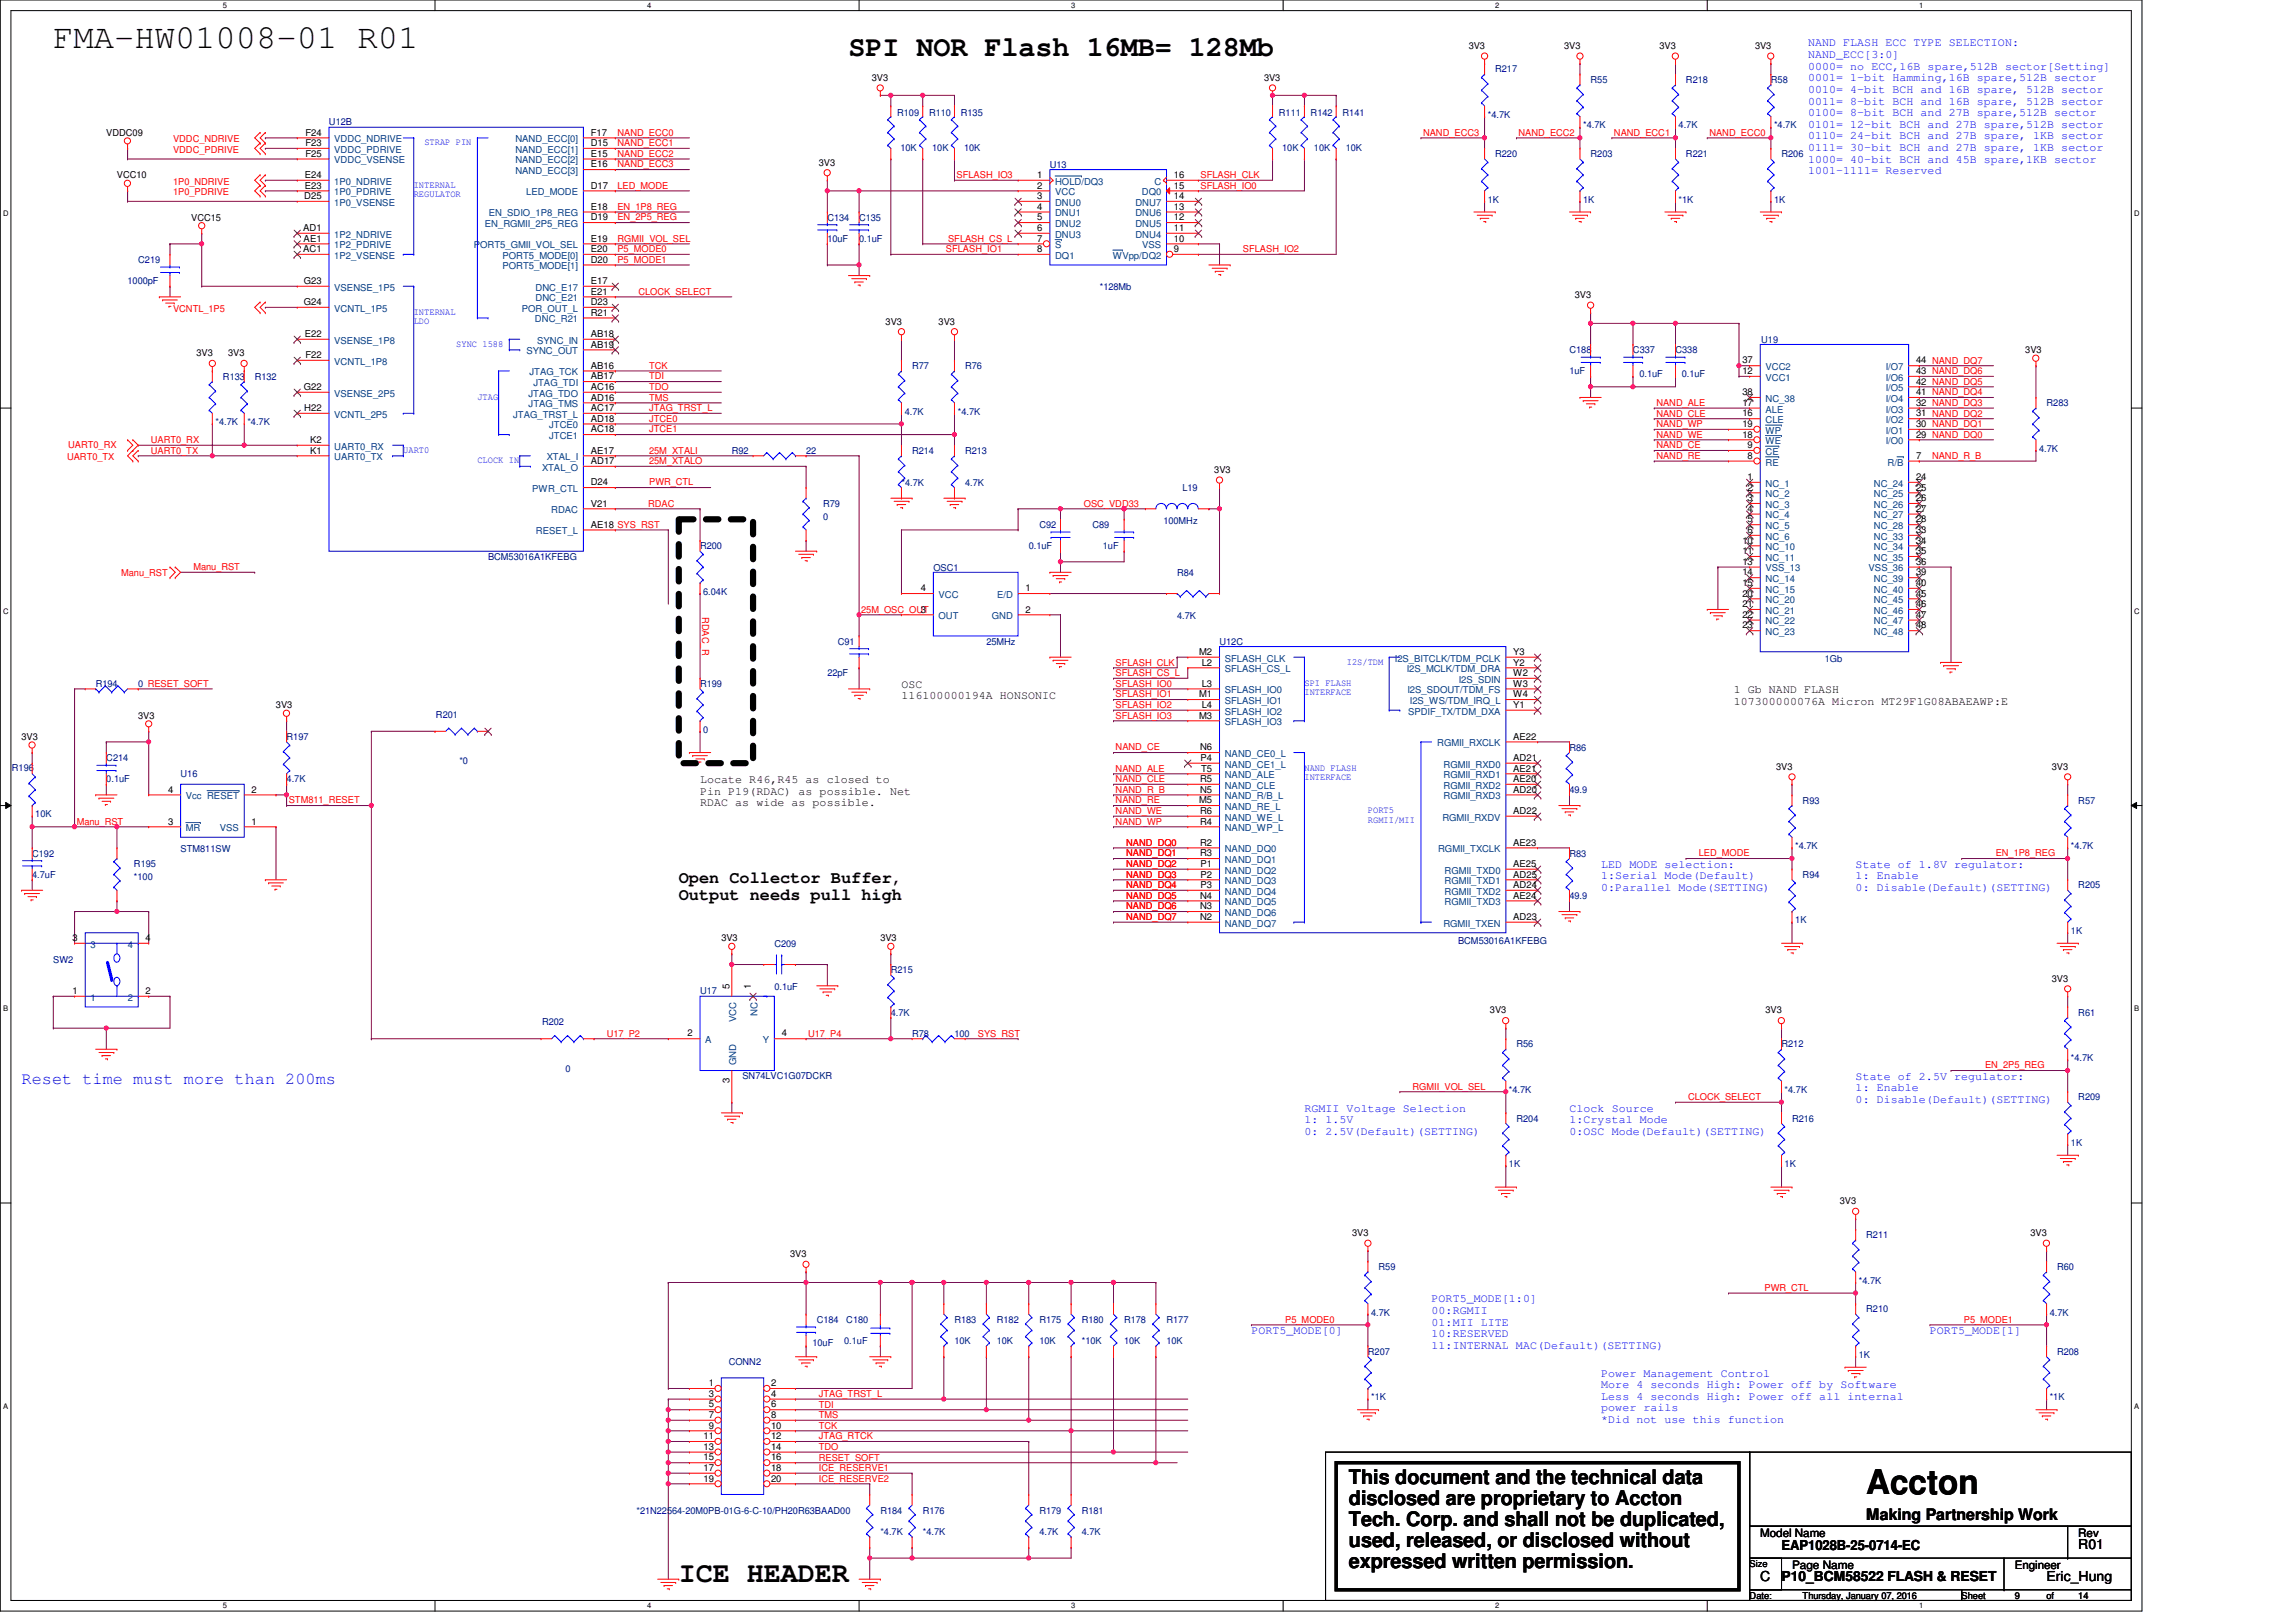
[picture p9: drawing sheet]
<svg xmlns="http://www.w3.org/2000/svg" width="297mm" height="210mm" viewBox="0 0 297 210" stroke-linecap="round" stroke-linejoin="round" font-family="sans-serif">
<defs><g id="words">
<g font-size="4.4">
<text x="6.9" y="6.2">FMA-HW01008-01 R01</text>
<text x="241.4" y="193.4">Accton</text>
</g>
<g font-size="3.7">
<text x="109.8" y="7.2">SPI NOR Flash 16MB= 128Mb</text>
<text x="87.8" y="204.7">ICE HEADER</text>
</g>
<g font-size="2.6">
<text x="174.5" y="192.1">This document and the technical data</text>
<text x="174.5" y="194.8">disclosed are proprietary to Accton</text>
<text x="174.5" y="197.5">Tech. Corp. and shall not be duplicated,</text>
<text x="174.5" y="200.2">used, released, or disclosed without</text>
<text x="174.5" y="202.9">expressed written permission.</text>
</g>
<g font-size="2.2">
<text x="87.8" y="114.3">Open Collector Buffer,</text>
<text x="87.8" y="116.5">Output needs pull high</text>
</g>
<text font-size="2.2" fill="#00f" x="2.8" y="140.3">Reset time must more than 200ms</text>
<text font-size="2.1" x="241.4" y="196.7">Making Partnership Work</text>
<g font-size="1.8">
<text x="230.5" y="200.5">EAP1028B-25-0714-EC</text>
<text x="268.9" y="200.5">R01</text>
<text x="227.7" y="204.6">C</text>
<text x="230.5" y="204.7">P10_BCM58522 FLASH &amp; RESET</text>
<text x="264.8" y="204.6">Eric_Hung</text>
</g>
<g font-size="1.5" fill="#00f">
<text x="233.9" y="6">NAND FLASH ECC TYPE SELECTION:</text>
<text x="233.9" y="7.5">NAND_ECC[3:0]</text>
<text x="233.9" y="9">0000= no ECC,16B spare,512B sector[Setting]</text>
<text x="233.9" y="10.5">0001= 1-bit Hamming,16B spare,512B sector</text>
<text x="233.9" y="12">0010= 4-bit BCH and 16B spare, 512B sector</text>
<text x="233.9" y="13.5">0011= 8-bit BCH and 16B spare, 512B sector</text>
<text x="233.9" y="15">0100= 8-bit BCH and 27B spare,512B sector</text>
<text x="233.9" y="16.5">0101= 12-bit BCH and 27B spare,512B sector</text>
<text x="233.9" y="18">0110= 24-bit BCH and 27B spare, 1KB sector</text>
<text x="233.9" y="19.5">0111= 30-bit BCH and 27B spare, 1KB sector</text>
<text x="233.9" y="21">1000= 40-bit BCH and 45B spare,1KB sector</text>
<text x="233.9" y="22.5">1001-1111= Reserved</text>
<text x="207.2" y="112.3">LED MODE selection:</text>
<text x="207.2" y="113.8">1:Serial Mode(Default)</text>
<text x="240.1" y="112.3">State of 1.8V regulator:</text>
<text x="240.1" y="113.8">1: Enable</text>
<text x="207.2" y="115.3">0:Parallel Mode(SETTING)</text>
<text x="240.1" y="115.3">0: Disable(Default)(SETTING)</text>
<text x="168.8" y="143.8">RGMII Voltage Selection</text>
<text x="203" y="143.8">Clock Source</text>
<text x="240.1" y="139.7">State of 2.5V regulator:</text>
<text x="240.1" y="141.2">1: Enable</text>
<text x="240.1" y="142.7">0: Disable(Default)(SETTING)</text>
<text x="168.8" y="145.4">1: 1.5V</text>
<text x="168.8" y="146.9">0: 2.5V(Default)(SETTING)</text>
<text x="203" y="145.4">1:Crystal Mode</text>
<text x="203" y="146.9">0:OSC Mode(Default)(SETTING)</text>
<text x="161.9" y="172.7">PORT5_MODE[0]</text>
<text x="185.2" y="168.6">PORT5_MODE[1:0]</text>
<text x="185.2" y="170.1">00:RGMII</text>
<text x="185.2" y="171.6">01:MII LITE</text>
<text x="185.2" y="173.1">10:RESERVED</text>
<text x="249.7" y="172.7">PORT5_MODE[1]</text>
<text x="185.2" y="174.6">11:INTERNAL MAC(Default)(SETTING)</text>
<text x="207.2" y="178.1">Power Management Control</text>
<text x="207.2" y="179.6">More 4 seconds High: Power off by Software</text>
<text x="207.2" y="181.1">Less 4 seconds High: Power off all internal</text>
<text x="207.2" y="182.6">power rails</text>
<text x="207.2" y="184.2">*Did not use this function</text>
</g>
<g font-size="1.5">
<text x="116.6" y="89">OSC</text>
<text x="224.3" y="89.7">1 Gb NAND FLASH</text>
<text x="116.6" y="90.5">116100000194A HONSONIC</text>
<text x="224.3" y="91.2">107300000076A Micron MT29F1G08ABAEAWP:E</text>
<text x="90.6" y="101.3">Locate R46,R45 as closed to</text>
<text x="90.6" y="102.8">Pin P19(RDAC) as possible. Net</text>
<text x="90.6" y="104.4">RDAC as wide as possible.</text>
<text x="227.7" y="198.9">Model Name</text>
<text x="231.8" y="203">Page Name</text>
<text x="260.6" y="203">Engineer</text>
<text x="268.9" y="198.9">Rev</text>
</g>
<g font-size="1.2">
<text x="112.8" y="10.5">3V3</text>
<text x="163.5" y="10.5">3V3</text>
<text x="190" y="6.3">3V3</text>
<text x="202.4" y="6.3">3V3</text>
<text x="214.7" y="6.3">3V3</text>
<text x="227.1" y="6.3">3V3</text>
<text x="13.8" y="17.6">VDDC09</text>
<text x="39.5" y="17.5">F24</text>
<text x="76.4" y="17.5">F17</text>
<text x="15.1" y="23.1">VCC10</text>
<text x="39.4" y="23">E24</text>
<text x="39.5" y="18.9">F23</text>
<text x="39.5" y="20.3">F25</text>
<text x="76.4" y="18.9">D15</text>
<text x="76.4" y="20.3">E15</text>
<text x="76.4" y="21.7">E16</text>
<text x="105.9" y="21.4">3V3</text>
<text x="134.2" y="23">1</text>
<text x="151.9" y="23">16</text>
<text x="24.7" y="28.6">VCC15</text>
<text x="39.2" y="29.9">AD1</text>
<text x="39.4" y="25.8">D25</text>
<text x="39.4" y="24.4">E23</text>
<text x="76.4" y="24.4">D17</text>
<text x="76.4" y="27.1">E18</text>
<text x="76.4" y="28.5">D19</text>
<text x="134.2" y="24.4">2</text>
<text x="134.2" y="25.8">3</text>
<text x="134.2" y="27.1">4</text>
<text x="134.2" y="28.5">5</text>
<text x="134.2" y="29.9">6</text>
<text x="151.9" y="24.4">15</text>
<text x="151.9" y="29.9">11</text>
<text x="151.9" y="28.5">12</text>
<text x="151.9" y="27.1">13</text>
<text x="151.9" y="25.8">14</text>
<text x="39.2" y="32.6">AC1</text>
<text x="39.3" y="31.3">AE1</text>
<text x="76.4" y="31.3">E19</text>
<text x="76.4" y="32.6">E20</text>
<text x="76.4" y="34">D20</text>
<text x="134.2" y="31.3">7</text>
<text x="134.2" y="32.6">8</text>
<text x="151.9" y="31.3">10</text>
<text x="151.9" y="32.6">9</text>
<text x="39.3" y="36.7">G23</text>
<text x="39.3" y="39.5">G24</text>
<text x="76.4" y="36.7">E17</text>
<text x="76.4" y="38.1">E21</text>
<text x="76.4" y="39.5">D23</text>
<text x="76.4" y="40.9">R21</text>
<text x="114.6" y="42">3V3</text>
<text x="121.4" y="42">3V3</text>
<text x="203.7" y="38.6">3V3</text>
<text x="25.4" y="46.1">3V3</text>
<text x="29.5" y="46.1">3V3</text>
<text x="39.4" y="43.6">E22</text>
<text x="39.5" y="46.3">F22</text>
<text x="76.4" y="43.6">AB18</text>
<text x="76.4" y="45">AB19</text>
<text x="76.4" y="47.7">AB16</text>
<text x="225.4" y="47">37</text>
<text x="247.9" y="47">44 NAND_DQ7</text>
<text x="262" y="45.7">3V3</text>
<text x="39.3" y="50.5">G22</text>
<text x="39.4" y="53.2">H22</text>
<text x="76.4" y="49.1">AB17</text>
<text x="76.4" y="50.5">AC16</text>
<text x="76.4" y="51.8">AD16</text>
<text x="76.4" y="53.2">AC17</text>
<text x="225.4" y="48.4">12</text>
<text x="225.4" y="53.9">16</text>
<text x="225.4" y="52.5">17</text>
<text x="225.4" y="51.1">38</text>
<text x="247.9" y="53.9">31 NAND_DQ2</text>
<text x="247.9" y="52.5">32 NAND_DQ3</text>
<text x="247.9" y="51.1">41 NAND_DQ4</text>
<text x="247.9" y="49.8">42 NAND_DQ5</text>
<text x="247.9" y="48.4">43 NAND_DQ6</text>
<text x="40.1" y="57.3">K2</text>
<text x="40.1" y="58.7">K1</text>
<text x="76.4" y="54.6">AD18</text>
<text x="76.4" y="55.9">AC18</text>
<text x="76.4" y="58.7">AE17</text>
<text x="225.4" y="56.6">18</text>
<text x="225.4" y="55.3">19</text>
<text x="226.1" y="59.4">8</text>
<text x="226.1" y="58">9</text>
<text x="247.9" y="59.4">7</text>
<text x="247.9" y="56.6">29 NAND_DQ0</text>
<text x="247.9" y="55.3">30 NAND_DQ1</text>
<text x="76.4" y="60">AD17</text>
<text x="76.4" y="62.8">D24</text>
<text x="76.4" y="65.6">V21</text>
<text x="157.1" y="61.2">3V3</text>
<text x="226.1" y="62.1">1</text>
<text x="226.1" y="63.5">2</text>
<text x="226.1" y="64.9">3</text>
<text x="247.9" y="62.1">24</text>
<text x="247.9" y="63.5">25</text>
<text x="247.9" y="64.9">26</text>
<text x="76.4" y="68.3">AE18 SYS_RST</text>
<text x="225.4" y="70.3">10</text>
<text x="225.4" y="71.7">11</text>
<text x="226.1" y="66.2">4</text>
<text x="226.1" y="67.6">5</text>
<text x="226.1" y="69">6</text>
<text x="247.9" y="66.2">27</text>
<text x="247.9" y="67.6">28</text>
<text x="247.9" y="69">33</text>
<text x="247.9" y="70.3">34</text>
<text x="247.9" y="71.7">35</text>
<text x="119.1" y="76.5">4</text>
<text x="132.7" y="76.5">1</text>
<text x="225.4" y="73.1">13</text>
<text x="225.4" y="74.5">14</text>
<text x="225.4" y="75.8">15</text>
<text x="225.4" y="77.2">20</text>
<text x="247.9" y="73.1">36</text>
<text x="247.9" y="74.5">39</text>
<text x="247.9" y="75.8">40</text>
<text x="247.9" y="77.2">45</text>
<text x="119.1" y="79.3">3</text>
<text x="132.7" y="79.3">2</text>
<text x="225.4" y="78.6">21</text>
<text x="225.4" y="79.9">22</text>
<text x="225.4" y="81.3">23</text>
<text x="247.9" y="78.6">46</text>
<text x="247.9" y="79.9">47</text>
<text x="247.9" y="81.3">48</text>
<text x="155.1" y="84.8">M2</text>
<text x="155.5" y="86.1">L2</text>
<text x="155.5" y="88.9">L3</text>
<text x="195.8" y="84.8">Y3</text>
<text x="195.8" y="86.1">Y2</text>
<text x="195.8" y="87.5">W2</text>
<text x="195.8" y="88.9">W3</text>
<text x="2.8" y="95.8">3V3</text>
<text x="17.9" y="93">3V3</text>
<text x="35.7" y="91.7">3V3</text>
<text x="155.1" y="90.2">M1</text>
<text x="155.1" y="93">M3</text>
<text x="155.5" y="91.6">L4</text>
<text x="195.8" y="90.2">W4</text>
<text x="195.8" y="91.6">Y1</text>
<text x="195.8" y="95.7">AE22</text>
<text x="155.3" y="97.1">N6</text>
<text x="155.3" y="101.2">R5</text>
<text x="155.3" y="98.5">P4</text>
<text x="155.4" y="99.8">T5</text>
<text x="195.8" y="98.5">AD21</text>
<text x="195.8" y="99.8">AE21</text>
<text x="195.8" y="101.2">AE20</text>
<text x="229.8" y="99.6">3V3</text>
<text x="265.4" y="99.6">3V3</text>
<text x="21.7" y="102.6">4</text>
<text x="21.7" y="106.7">3</text>
<text x="32.6" y="102.6">2</text>
<text x="32.6" y="106.7">1</text>
<text x="155.1" y="103.9">M5</text>
<text x="155.3" y="102.6">N5</text>
<text x="155.3" y="105.3">R6</text>
<text x="155.3" y="106.7">R4</text>
<text x="195.8" y="102.6">AD20</text>
<text x="195.8" y="105.3">AD22</text>
<text x="155.3" y="109.4">R2</text>
<text x="155.3" y="110.8">R3</text>
<text x="155.3" y="112.2">P1</text>
<text x="155.3" y="113.6">P2</text>
<text x="195.8" y="109.4">AE23</text>
<text x="195.8" y="112.2">AE25</text>
<text x="195.8" y="113.6">AD25</text>
<text x="155.3" y="116.3">N4</text>
<text x="155.3" y="117.7">N3</text>
<text x="155.3" y="119">N2</text>
<text x="155.3" y="114.9">P3</text>
<text x="195.8" y="114.9">AD24</text>
<text x="195.8" y="116.3">AE24</text>
<text x="195.8" y="119">AD23</text>
<text x="9.4" y="121.8">3</text>
<text x="18.8" y="121.8">4</text>
<text x="93.3" y="121.8">3V3</text>
<text x="113.9" y="121.8">3V3</text>
<text x="9.4" y="128.6">1</text>
<text x="18.8" y="128.6">2</text>
<text x="94.4" y="128" transform="rotate(-90 94.4 128)">5</text>
<text x="97.1" y="128" transform="rotate(-90 97.1 128)">1</text>
<text x="192.8" y="131.1">3V3</text>
<text x="228.4" y="131.1">3V3</text>
<text x="265.4" y="127">3V3</text>
<text x="88.9" y="134.1">2</text>
<text x="101.1" y="134.1">4</text>
<text x="94.4" y="140.2" transform="rotate(-90 94.4 140.2)">3</text>
<text x="238" y="155.9">3V3</text>
<text x="174.9" y="160">3V3</text>
<text x="262.7" y="160">3V3</text>
<text x="102.2" y="162.7">3V3</text>
<text x="91.7" y="179.4">1</text>
<text x="99.8" y="179.4">2</text>
<text x="91.7" y="180.8">3</text>
<text x="91.7" y="182.1">5</text>
<text x="91.7" y="183.5">7</text>
<text x="91.7" y="184.9">9</text>
<text x="99.8" y="180.8">4</text>
<text x="99.8" y="182.1">6</text>
<text x="99.8" y="183.5">8</text>
<text x="99.8" y="184.9">10</text>
<text x="91" y="186.2">11</text>
<text x="91" y="187.6">13</text>
<text x="91" y="189">15</text>
<text x="91" y="190.4">17</text>
<text x="91" y="191.7">19</text>
<text x="99.8" y="186.2">12</text>
<text x="99.8" y="187.6">14</text>
<text x="99.8" y="189">16</text>
<text x="99.8" y="190.4">18</text>
<text x="99.8" y="191.7">20</text>
<text x="226.4" y="202.8">Size</text>
<text x="226.4" y="206.9">Date:</text>
<text x="233.2" y="206.9">Thursday, January 07, 2016</text>
<text x="253.8" y="206.9">Sheet</text>
<text x="260.6" y="206.9">9</text>
<text x="264.8" y="206.9">of</text>
<text x="268.9" y="206.9">14</text>
</g>
<g font-size="1.2" fill="#000080">
<text x="193.4" y="9.4">R217</text>
<text x="205.8" y="10.7">R55</text>
<text x="218.1" y="10.7">R218</text>
<text x="229.1" y="10.7">R58</text>
<text x="42.6" y="16.2">U12B</text>
<text x="116.1" y="15">R109</text>
<text x="120.2" y="15">R110</text>
<text x="124.3" y="15">R135</text>
<text x="165.5" y="15">R111</text>
<text x="169.6" y="15">R142</text>
<text x="173.7" y="15">R141</text>
<text x="192.5" y="15.3">*4.7K</text>
<text x="204.8" y="16.6">*4.7K</text>
<text x="217.2" y="16.6">4.7K</text>
<text x="229.5" y="16.6">*4.7K</text>
<text x="116.5" y="19.5">10K</text>
<text x="120.6" y="19.5">10K</text>
<text x="124.7" y="19.5">10K</text>
<text x="135.8" y="21.7">U13</text>
<text x="165.9" y="19.5">10K</text>
<text x="170" y="19.5">10K</text>
<text x="174.1" y="19.5">10K</text>
<text x="193.4" y="20.3">R220</text>
<text x="205.8" y="20.3">R203</text>
<text x="218.1" y="20.3">R221</text>
<text x="230.5" y="20.3">R206</text>
<text x="107" y="28.6">C134</text>
<text x="111.1" y="28.6">C135</text>
<text x="192.5" y="26.2">1K</text>
<text x="204.8" y="26.2">1K</text>
<text x="217.2" y="26.2">*1K</text>
<text x="229.5" y="26.2">1K</text>
<text x="17.9" y="34">C219</text>
<text x="107" y="31.3">10uF</text>
<text x="111.1" y="31.3">0.1uF</text>
<text x="16.5" y="36.8">1000pF</text>
<text x="142.3" y="37.5">*128Mb</text>
<text x="118" y="47.8">R77</text>
<text x="124.9" y="47.8">R76</text>
<text x="203" y="45.7">C188</text>
<text x="211.3" y="45.7">C337</text>
<text x="216.8" y="45.7">C338</text>
<text x="227.9" y="44.3">U19</text>
<text x="28.8" y="49.1">R133</text>
<text x="33" y="49.1">R132</text>
<text x="117" y="53.7">4.7K</text>
<text x="123.9" y="53.7">*4.7K</text>
<text x="203" y="48.5">1uF</text>
<text x="212.1" y="48.7">0.1uF</text>
<text x="217.6" y="48.7">0.1uF</text>
<text x="264.8" y="52.6">R283</text>
<text x="27.9" y="55">*4.7K</text>
<text x="32" y="55">*4.7K</text>
<text x="94.7" y="58.7">R92</text>
<text x="104.3" y="58.7">22</text>
<text x="118" y="58.7">R214</text>
<text x="124.9" y="58.7">R213</text>
<text x="263.8" y="58.5">4.7K</text>
<text x="106.5" y="65.6">R79</text>
<text x="116.6" y="62.8">*4.7K</text>
<text x="124.9" y="62.8">4.7K</text>
<text x="153" y="63.5">L19</text>
<text x="90.6" y="71.1">R200</text>
<text x="106.5" y="67.2">0</text>
<text x="133.1" y="71.1">0.1uF</text>
<text x="134.5" y="68.3">C92</text>
<text x="141.3" y="68.3">C89</text>
<text x="142.7" y="71.1">1uF</text>
<text x="150.5" y="67.8">100MHz</text>
<text x="63.1" y="72.5">BCM53016A1KFEBG</text>
<text x="91" y="77">6.04K</text>
<text x="120.8" y="73.8">OSC1</text>
<text x="152.3" y="74.5">R84</text>
<text x="108.4" y="83.4">C91</text>
<text x="127.6" y="83.4">25MHz</text>
<text x="152.3" y="80.1">4.7K</text>
<text x="157.8" y="83.4">U12C</text>
<text x="12.4" y="88.9">R194</text>
<text x="17.9" y="88.9">0 RESET_SOFT</text>
<text x="90.6" y="88.9">R199</text>
<text x="107" y="87.5">22pF</text>
<text x="236.1" y="85.6">1Gb</text>
<text x="37.1" y="95.8">R197</text>
<text x="56.4" y="92.9">R201</text>
<text x="91" y="94.8">0</text>
<text x="1.5" y="99.7">R196</text>
<text x="13.8" y="98.5">C214</text>
<text x="13.8" y="101.3">0.1uF</text>
<text x="23.4" y="100.6">U16</text>
<text x="37.1" y="101.3">4.7K</text>
<text x="59.4" y="98.9">*0</text>
<text x="203" y="97.1">R86</text>
<text x="4.6" y="105.8">10K</text>
<text x="203" y="102.6">49.9</text>
<text x="233.2" y="104">R93</text>
<text x="268.9" y="104">R57</text>
<text x="4.2" y="110.8">C192</text>
<text x="4.2" y="113.6">4.7uF</text>
<text x="17.3" y="112.2">R195</text>
<text x="17.3" y="113.9">*100</text>
<text x="23.4" y="110.3">STM811SW</text>
<text x="203" y="110.8">R83</text>
<text x="232.3" y="109.9">*4.7K</text>
<text x="233.2" y="113.6">R94</text>
<text x="267.9" y="109.9">*4.7K</text>
<text x="203" y="116.3">49.9</text>
<text x="232.3" y="119.5">1K</text>
<text x="268.9" y="115">R205</text>
<text x="6.9" y="124.6">SW2</text>
<text x="100.2" y="122.5">C209</text>
<text x="115.2" y="125.9">R215</text>
<text x="188.6" y="122.1">BCM53016A1KFEBG</text>
<text x="267.9" y="120.9">1K</text>
<text x="90.6" y="128.7">U17</text>
<text x="100.2" y="128.1">0.1uF</text>
<text x="115.2" y="131.4">4.7K</text>
<text x="268.9" y="131.4">R61</text>
<text x="70.1" y="132.7">R202</text>
<text x="118" y="134.2">R78</text>
<text x="123.5" y="134.2">100</text>
<text x="196.2" y="135.6">R56</text>
<text x="230.5" y="135.6">R212</text>
<text x="267.9" y="137.3">*4.7K</text>
<text x="73.1" y="138.7">0</text>
<text x="96.1" y="139.7">SN74LVC1G07DCKR</text>
<text x="195.2" y="141.4">*4.7K</text>
<text x="230.9" y="141.4">*4.7K</text>
<text x="268.9" y="142.4">R209</text>
<text x="196.2" y="145.1">R204</text>
<text x="231.8" y="145.1">R216</text>
<text x="267.9" y="148.3">1K</text>
<text x="195.2" y="151">1K</text>
<text x="230.9" y="151">1K</text>
<text x="241.4" y="160.2">R211</text>
<text x="178.3" y="164.3">R59</text>
<text x="240.5" y="166.1">*4.7K</text>
<text x="266.1" y="164.3">R60</text>
<text x="105.7" y="171.2">C184</text>
<text x="109.2" y="173.9">0.1uF</text>
<text x="109.5" y="171.2">C180</text>
<text x="123.5" y="171.2">R183</text>
<text x="123.5" y="173.9">10K</text>
<text x="129" y="171.2">R182</text>
<text x="129" y="173.9">10K</text>
<text x="134.5" y="171.2">R175</text>
<text x="134.5" y="173.9">10K</text>
<text x="140" y="171.2">R180</text>
<text x="140" y="173.9">*10K</text>
<text x="145.4" y="171.2">R178</text>
<text x="145.4" y="173.9">10K</text>
<text x="150.9" y="171.2">R177</text>
<text x="150.9" y="173.9">10K</text>
<text x="177.4" y="170.2">4.7K</text>
<text x="241.4" y="169.8">R210</text>
<text x="265.2" y="170.2">4.7K</text>
<text x="94.3" y="176.7">CONN2</text>
<text x="105.1" y="174.2">10uF</text>
<text x="177" y="175.3">R207</text>
<text x="240.5" y="175.7">1K</text>
<text x="266.1" y="175.3">R208</text>
<text x="177.4" y="181.2">*1K</text>
<text x="265.2" y="181.2">*1K</text>
<text x="82.3" y="195.9">*21N22564-20M0PB-01G-6-C-10/PH20R63BAAD00</text>
<text x="113.9" y="195.9">R184</text>
<text x="119.4" y="195.9">R176</text>
<text x="134.5" y="195.9">R179</text>
<text x="140" y="195.9">R181</text>
<text x="113.9" y="198.6">*4.7K</text>
<text x="119.4" y="198.6">*4.7K</text>
<text x="134.5" y="198.6">4.7K</text>
<text x="140" y="198.6">4.7K</text>
</g>
<g font-size="1.2" fill="#f00">
<text x="79.9" y="17.6">NAND_ECC0</text>
<text x="184.1" y="17.6">NAND_ECC3</text>
<text x="196.5" y="17.6">NAND_ECC2</text>
<text x="208.8" y="17.6">NAND_ECC1</text>
<text x="221.1" y="17.6">NAND_ECC0</text>
<text x="22.4" y="18.4">VDDC_NDRIVE</text>
<text x="22.4" y="19.8">VDDC_PDRIVE</text>
<text x="22.4" y="23.9">1P0_NDRIVE</text>
<text x="79.9" y="20.3">NAND_ECC2</text>
<text x="79.9" y="21.7">NAND_ECC3</text>
<text x="79.9" y="18.9">NAND_ECC1</text>
<text x="123.8" y="23.1">SFLASH_IO3</text>
<text x="155.3" y="23.1">SFLASH_CLK</text>
<text x="22.4" y="25.3">1P0_PDRIVE</text>
<text x="79.9" y="27.2">EN_1P8_REG</text>
<text x="79.9" y="24.4">LED_MODE</text>
<text x="79.9" y="28.5">EN_2P5_REG</text>
<text x="155.3" y="24.4">SFLASH_IO0</text>
<text x="79.9" y="31.3">RGMII_VOL_SEL</text>
<text x="79.9" y="32.6">P5_MODE0</text>
<text x="79.9" y="34">P5_MODE1</text>
<text x="122.4" y="32.6">SFLASH_IO1</text>
<text x="122.7" y="31.3">SFLASH_CS_L</text>
<text x="160.8" y="32.6">SFLASH_IO2</text>
<text x="22.4" y="40.3">VCNTL_1P5</text>
<text x="82.6" y="38.1">CLOCK_SELECT</text>
<text x="84" y="47.7">TCK</text>
<text x="84" y="50.5">TDO</text>
<text x="84" y="51.9">TMS</text>
<text x="84" y="53.2">JTAG_TRST_L</text>
<text x="84" y="49.1">TDI</text>
<text x="214.3" y="52.5">NAND_ALE</text>
<text x="214.3" y="53.9">NAND_CLE</text>
<text x="8.7" y="59.6">UART0_TX</text>
<text x="8.8" y="58">UART0_RX</text>
<text x="19.5" y="57.3">UART0_RX</text>
<text x="19.5" y="58.7">UART0_TX</text>
<text x="84" y="58.7">25M_XTALI</text>
<text x="84" y="54.6">JTCE0</text>
<text x="84" y="56">JTCE1</text>
<text x="214.3" y="55.3">NAND_WP</text>
<text x="214.3" y="59.4">NAND_RE</text>
<text x="214.3" y="56.6">NAND_WE</text>
<text x="214.3" y="58">NAND_CE</text>
<text x="250" y="59.4">NAND_R_B</text>
<text x="83.9" y="65.6">RDAC</text>
<text x="84" y="62.8">PWR_CTL</text>
<text x="84" y="60.1">25M_XTALO</text>
<text x="140.2" y="65.6">OSC_VDD33</text>
<text x="15.7" y="74.5">Manu_RST</text>
<text x="25" y="73.8">Manu_RST</text>
<text x="90.8" y="79.8" transform="rotate(90 90.8 79.8)">RDAC_R</text>
<text x="111.4" y="79.3">25M_OSC_OUT</text>
<text x="144.3" y="88.9">SFLASH_IO0</text>
<text x="144.3" y="87.5">SFLASH_CS_L</text>
<text x="144.3" y="86.1">SFLASH_CLK</text>
<text x="144.3" y="90.3">SFLASH_IO1</text>
<text x="144.3" y="93">SFLASH_IO3</text>
<text x="144.3" y="91.6">SFLASH_IO2</text>
<text x="144.3" y="97.1">NAND_CE</text>
<text x="144.3" y="99.9">NAND_ALE</text>
<text x="144.3" y="101.2">NAND_CLE</text>
<text x="9.9" y="106.7">Manu_RST</text>
<text x="37.4" y="104">STM811_RESET</text>
<text x="144.3" y="102.6">NAND_R_B</text>
<text x="144.3" y="104">NAND_RE</text>
<text x="144.3" y="105.3">NAND_WE</text>
<text x="144.3" y="106.7">NAND_WP</text>
<text x="145.7" y="109.5">NAND_DQ0</text>
<text x="145.7" y="112.2">NAND_DQ2</text>
<text x="145.7" y="110.8">NAND_DQ1</text>
<text x="145.7" y="113.6">NAND_DQ3</text>
<text x="219.8" y="110.8">LED_MODE</text>
<text x="258.2" y="110.8">EN_1P8_REG</text>
<text x="145.7" y="114.9">NAND_DQ4</text>
<text x="145.7" y="119.1">NAND_DQ7</text>
<text x="145.7" y="116.3">NAND_DQ5</text>
<text x="145.7" y="117.7">NAND_DQ6</text>
<text x="78.5" y="134.2">U17_P2</text>
<text x="104.6" y="134.2">U17_P4</text>
<text x="126.5" y="134.2">SYS_RST</text>
<text x="182.7" y="141">RGMII_VOL_SEL</text>
<text x="218.4" y="142.4">CLOCK_SELECT</text>
<text x="256.8" y="138.3">EN_2P5_REG</text>
<text x="228.3" y="167.1">PWR_CTL</text>
<text x="166.3" y="171.2">P5_MODE0</text>
<text x="254.1" y="171.2">P5_MODE1</text>
<text x="105.9" y="182.2">TDI</text>
<text x="105.9" y="180.8">JTAG_TRST_L</text>
<text x="105.9" y="184.9">TCK</text>
<text x="105.9" y="183.5">TMS</text>
<text x="105.9" y="191.7">ICE_RESERVE2</text>
<text x="105.9" y="189">RESET_SOFT</text>
<text x="105.9" y="187.6">TDO</text>
<text x="105.9" y="190.4">ICE_RESERVE1</text>
<text x="105.9" y="186.3">JTAG_RTCK</text>
</g>
<g font-size="1.2" fill="#004080">
<text x="43.2" y="18.4">VDDC_NDRIVE</text>
<text x="43.2" y="19.8">VDDC_PDRIVE</text>
<text x="43.2" y="21.1">VDDC_VSENSE</text>
<text x="43.2" y="23.9">1P0_NDRIVE</text>
<text x="66.7" y="18.4">NAND_ECC[0]</text>
<text x="66.7" y="19.8">NAND_ECC[1]</text>
<text x="66.7" y="21.1">NAND_ECC[2]</text>
<text x="66.7" y="22.5">NAND_ECC[3]</text>
<text x="136.5" y="23.9">HOLD/DQ3</text>
<text x="149.3" y="23.9">C</text>
<text x="43.2" y="25.3">1P0_PDRIVE</text>
<text x="43.2" y="26.6">1P0_VSENSE</text>
<text x="62.7" y="29.4">EN_RGMII_2P5_REG</text>
<text x="63.2" y="28">EN_SDIO_1P8_REG</text>
<text x="68.1" y="25.3">LED_MODE</text>
<text x="136.5" y="25.3">VCC</text>
<text x="136.5" y="26.6">DNU0</text>
<text x="136.5" y="28">DNU1</text>
<text x="136.5" y="29.4">DNU2</text>
<text x="146.9" y="29.4">DNU5</text>
<text x="146.9" y="28">DNU6</text>
<text x="146.9" y="26.6">DNU7</text>
<text x="147.7" y="25.3">DQ0</text>
<text x="43.2" y="30.8">1P2_NDRIVE</text>
<text x="43.2" y="32.1">1P2_PDRIVE</text>
<text x="43.2" y="33.5">1P2_VSENSE</text>
<text x="61.3" y="32.1">PORT5_GMII_VOL_SEL</text>
<text x="65" y="33.5">PORT5_MODE[0]</text>
<text x="65" y="34.9">PORT5_MODE[1]</text>
<text x="136.5" y="32.1">S</text>
<text x="136.5" y="33.5">DQ1</text>
<text x="136.5" y="30.8">DNU3</text>
<text x="144" y="33.5">WVpp/DQ2</text>
<text x="146.9" y="30.8">DNU4</text>
<text x="147.8" y="32.1">VSS</text>
<text x="43.2" y="37.6">VSENSE_1P5</text>
<text x="43.2" y="40.3">VCNTL_1P5</text>
<text x="67.5" y="40.3">POR_OUT_L</text>
<text x="69.2" y="41.7">DNC_R21</text>
<text x="69.3" y="37.6">DNC_E17</text>
<text x="69.3" y="39">DNC_E21</text>
<text x="43.2" y="44.5">VSENSE_1P8</text>
<text x="43.2" y="47.2">VCNTL_1P8</text>
<text x="68.1" y="45.8">SYNC_OUT</text>
<text x="69.5" y="44.5">SYNC_IN</text>
<text x="228.4" y="47.9">VCC2</text>
<text x="244" y="47.9">I/O7</text>
<text x="43.2" y="51.3">VSENSE_2P5</text>
<text x="68.4" y="51.3">JTAG_TDO</text>
<text x="68.4" y="52.7">JTAG_TMS</text>
<text x="68.5" y="48.6">JTAG_TCK</text>
<text x="69" y="50">JTAG_TDI</text>
<text x="228.4" y="49.3">VCC1</text>
<text x="228.4" y="53.4">ALE</text>
<text x="228.4" y="52">NC_38</text>
<text x="244" y="53.4">I/O3</text>
<text x="244" y="52">I/O4</text>
<text x="244" y="50.6">I/O5</text>
<text x="244" y="49.3">I/O6</text>
<text x="43.2" y="54.1">VCNTL_2P5</text>
<text x="43.2" y="58.2">UART0_RX</text>
<text x="43.2" y="59.6">UART0_TX</text>
<text x="66.4" y="54.1">JTAG_TRST_L</text>
<text x="70.8" y="59.6">XTAL_I</text>
<text x="71" y="55.4">JTCE0</text>
<text x="71" y="56.8">JTCE1</text>
<text x="228.4" y="58.9">CE</text>
<text x="228.4" y="54.8">CLE</text>
<text x="228.4" y="57.5">WE</text>
<text x="228.4" y="56.1">WP</text>
<text x="244" y="57.5">I/O0</text>
<text x="244" y="56.1">I/O1</text>
<text x="244" y="54.8">I/O2</text>
<text x="68.9" y="63.7">PWR_CTL</text>
<text x="70.1" y="60.9">XTAL_O</text>
<text x="228.4" y="63">NC_1</text>
<text x="228.4" y="64.3">NC_2</text>
<text x="228.4" y="65.7">NC_3</text>
<text x="228.4" y="60.2">RE</text>
<text x="242.4" y="63">NC_24</text>
<text x="242.4" y="64.3">NC_25</text>
<text x="242.4" y="65.7">NC_26</text>
<text x="244.2" y="60.2">R/B</text>
<text x="69.3" y="69.2">RESET_L</text>
<text x="71.3" y="66.4">RDAC</text>
<text x="228.4" y="67.1">NC_4</text>
<text x="228.4" y="68.5">NC_5</text>
<text x="228.4" y="69.9">NC_6</text>
<text x="228.4" y="71.2">NC_10</text>
<text x="242.4" y="67.1">NC_27</text>
<text x="242.4" y="68.5">NC_28</text>
<text x="242.4" y="69.9">NC_33</text>
<text x="242.4" y="71.2">NC_34</text>
<text x="121.4" y="77.4">VCC</text>
<text x="129" y="77.4">E/D</text>
<text x="228.4" y="72.6">NC_11</text>
<text x="228.4" y="74">VSS_13</text>
<text x="228.4" y="75.3">NC_14</text>
<text x="228.4" y="76.7">NC_15</text>
<text x="241.7" y="74">VSS_36</text>
<text x="242.4" y="72.6">NC_35</text>
<text x="242.4" y="75.3">NC_39</text>
<text x="242.4" y="76.7">NC_40</text>
<text x="121.4" y="80.1">OUT</text>
<text x="128.3" y="80.1">GND</text>
<text x="228.4" y="78.1">NC_20</text>
<text x="228.4" y="79.4">NC_21</text>
<text x="228.4" y="80.8">NC_22</text>
<text x="228.4" y="82.2">NC_23</text>
<text x="242.4" y="78.1">NC_45</text>
<text x="242.4" y="79.4">NC_46</text>
<text x="242.4" y="80.8">NC_47</text>
<text x="242.4" y="82.2">NC_48</text>
<text x="158.5" y="85.6">SFLASH_CLK</text>
<text x="158.5" y="87">SFLASH_CS_L</text>
<text x="158.5" y="89.7">SFLASH_IO0</text>
<text x="180.5" y="85.6">I2S_BITCLK/TDM_PCLK</text>
<text x="182" y="87">I2S_MCLK/TDM_DRA</text>
<text x="182.1" y="89.7">I2S_SDOUT/TDM_FS</text>
<text x="188.7" y="88.3">I2S_SDIN</text>
<text x="158.5" y="91.1">SFLASH_IO1</text>
<text x="158.5" y="92.5">SFLASH_IO2</text>
<text x="158.5" y="93.9">SFLASH_IO3</text>
<text x="182.2" y="92.5">SPDIF_TX/TDM_DXA</text>
<text x="182.4" y="91.1">I2S_WS/TDM_IRQ_L</text>
<text x="158.5" y="98">NAND_CE0_L</text>
<text x="158.5" y="99.3">NAND_CE1_L</text>
<text x="158.5" y="100.7">NAND_ALE</text>
<text x="185.9" y="96.6">RGMII_RXCLK</text>
<text x="186.8" y="99.3">RGMII_RXD0</text>
<text x="186.8" y="100.7">RGMII_RXD1</text>
<text x="24" y="103.4">Vcc RESET</text>
<text x="24" y="107.6">MR</text>
<text x="28.4" y="107.6">VSS</text>
<text x="158.5" y="102.1">NAND_CLE</text>
<text x="158.5" y="103.4">NAND_R/B_L</text>
<text x="158.5" y="104.8">NAND_RE_L</text>
<text x="158.5" y="106.2">NAND_WE_L</text>
<text x="158.5" y="107.6">NAND_WP_L</text>
<text x="186.6" y="106.2">RGMII_RXDV</text>
<text x="186.8" y="102.1">RGMII_RXD2</text>
<text x="186.8" y="103.4">RGMII_RXD3</text>
<text x="158.5" y="110.3">NAND_DQ0</text>
<text x="158.5" y="111.7">NAND_DQ1</text>
<text x="158.5" y="113.1">NAND_DQ2</text>
<text x="186.1" y="110.3">RGMII_TXCLK</text>
<text x="186.9" y="113.1">RGMII_TXD0</text>
<text x="158.5" y="114.4">NAND_DQ3</text>
<text x="158.5" y="115.8">NAND_DQ4</text>
<text x="158.5" y="117.2">NAND_DQ5</text>
<text x="158.5" y="118.5">NAND_DQ6</text>
<text x="158.5" y="119.9">NAND_DQ7</text>
<text x="186.7" y="119.9">RGMII_TXEN</text>
<text x="186.9" y="114.4">RGMII_TXD1</text>
<text x="186.9" y="115.8">RGMII_TXD2</text>
<text x="186.9" y="117.2">RGMII_TXD3</text>
<text x="11.7" y="122.6">3</text>
<text x="16.5" y="122.6">4</text>
<text x="11.7" y="129.5">1</text>
<text x="16.5" y="129.5">2</text>
<text x="98" y="131.4" transform="rotate(-90 98 131.4)">NC</text>
<text x="91.2" y="135">A</text>
<text x="95.2" y="137.9" transform="rotate(-90 95.2 137.9)">GND</text>
<text x="95.2" y="132.2" transform="rotate(-90 95.2 132.2)">VCC</text>
<text x="98.7" y="135">Y</text>
</g>
<g font-size="1.2" fill="#00f">
<text x="54.9" y="18.8">STRAP PIN</text>
<text x="53.5" y="24.3">INTERNAL</text>
<text x="53.5" y="25.5">REGULATOR</text>
<text x="53.5" y="40.7">INTERNAL</text>
<text x="53.5" y="42">LDO</text>
<text x="59" y="44.9">SYNC 1588</text>
<text x="61.8" y="51.7">JTAG</text>
<text x="52.2" y="58.6">UART0</text>
<text x="61.8" y="60">CLOCK IN</text>
<text x="168.8" y="88.8">SPI FLASH</text>
<text x="168.8" y="90">INTERFACE</text>
<text x="174.2" y="86">I2S/TDM</text>
<text x="168.8" y="99.7">NAND FLASH</text>
<text x="168.8" y="101">INTERFACE</text>
<text x="177" y="105.2">PORT5</text>
<text x="177" y="106.4">RGMII/MII</text>
</g>
<g font-size="1">
<text x="28.8" y="1">5</text>
<text x="83.7" y="1">4</text>
<text x="138.6" y="1">3</text>
<text x="193.4" y="1">2</text>
<text x="248.3" y="1">1</text>
<text x=".4" y="28">D</text>
<text x="276.1" y="28">D</text>
<text x=".4" y="79.4">C</text>
<text x="276.1" y="79.4">C</text>
<text x=".4" y="130.9">B</text>
<text x="276.1" y="130.9">B</text>
<text x=".4" y="182.3">A</text>
<text x="276.1" y="182.3">A</text>
<text x="28.8" y="208.2">5</text>
<text x="83.7" y="208.2">4</text>
<text x="138.6" y="208.2">3</text>
<text x="193.4" y="208.2">2</text>
<text x="248.3" y="208.2">1</text>
</g>
</g></defs>
<path d="M0 0h277.1v208.5h-277.1zM1.4 1.4h274.3v205.7h-274.3z" fill="none" stroke="#000" stroke-width=".13"/>
<g fill="#fff">
<path d="M28.8 .1h.6v1.1h-.6z"/>
<path d="M28.8 207.3h.6v1.1h-.6z"/>
</g>
<path d="M56.3 0v1.4M56.3 207.1v1.4" fill="none" stroke="#000" stroke-width=".13"/>
<g fill="#fff">
<path d="M83.7 .1h.6v1.1h-.6z"/>
<path d="M83.7 207.3h.6v1.1h-.6z"/>
</g>
<path d="M111.1 0v1.4M111.1 207.1v1.4" fill="none" stroke="#000" stroke-width=".13"/>
<g fill="#fff">
<path d="M138.6 .1h.5v1.1h-.5z"/>
<path d="M138.6 207.3h.5v1.1h-.5z"/>
</g>
<path d="M166 0v1.4M166 207.1v1.4" fill="none" stroke="#000" stroke-width=".13"/>
<g fill="#fff">
<path d="M193.4 .1h.6v1.1h-.6z"/>
<path d="M193.4 207.3h.6v1.1h-.6z"/>
</g>
<path d="M220.9 0v1.4M220.9 207.1v1.4" fill="none" stroke="#000" stroke-width=".13"/>
<g fill="#fff">
<path d="M248.3 .1h.6v1.1h-.6z"/>
<path d="M248.3 207.3h.6v1.1h-.6z"/>
<path d="M.4 27.1h.7v1.1h-.7z"/>
<path d="M276.1 27.1h.7v1.1h-.7z"/>
<path d="M.4 78.5h.7v1.1h-.7z"/>
<path d="M276.1 78.5h.7v1.1h-.7z"/>
</g>
<path d="M0 52.8h1.4M275.7 52.8h1.4" fill="none" stroke="#000" stroke-width=".13"/>
<g fill="#fff">
<path d="M.4 130h.7v1.1h-.7z"/>
<path d="M276.1 130h.7v1.1h-.7z"/>
</g>
<path d="M0 104.2h1.4M.7 103.8l.7 .4-.7 .4zM275.7 104.2l.7-.4v.8zM275.7 104.2h1.4" fill="none" stroke="#000" stroke-width=".13"/>
<path d="M.7 103.8l.7 .4-.7 .4zM275.7 104.2l.7-.4v.8z" fill="#000"/>
<g fill="#fff">
<path d="M.4 181.4h.7v1.1h-.7z"/>
<path d="M276.1 181.4h.7v1.1h-.7z"/>
</g>
<path d="M0 155.7h1.4M275.7 155.7h1.4" fill="none" stroke="#000" stroke-width=".13"/>
<path d="M87.8 67.2h9.6v31.6h-9.6z" fill="none" stroke="#000" stroke-width=".8" stroke-dasharray="1.6 1.6"/>
<g fill="none" stroke="#800040" stroke-width=".13">
<path d="M205.8 40.5h.1M205.8 40.5v1.3M248.3 50.1h.1M248.3 48.7h.1M248.3 47.3h.1M248.3 59.7h.1M248.3 50.1h9.6M248.3 48.7h9.6M248.3 47.3h9.6M263.4 58.3h.1M263.4 47.3h.1M263.4 58.3v1.4h-15.1"/>
<path d="M263.4 47.3v4.1M222.2 73.4h.1M222.2 73.4v5.5M144.1 97.4h.1M144.1 97.4h9.6M144.1 102.9h.1M144.1 104.2h.1M144.1 105.6h.1M144.1 107h.1M144.1 100.1h.1M144.1 101.5h.1M144.1 102.9h9.6"/>
<path d="M144.1 104.2h9.6M144.1 105.6h9.6M144.1 107h9.6M144.1 100.1h9.6M144.1 101.5h9.6"/>
</g>
<circle cx="205.8" cy="41.8" r=".27" fill="#f0f"/>
<circle cx="205.8" cy="41.8" r=".27" fill="none" stroke="#f0f" stroke-width=".13"/>
<path d="M216.8 41.8h.1M216.8 41.8h8.2" fill="none" stroke="#800040" stroke-width=".13"/>
<circle cx="216.8" cy="41.8" r=".27" fill="#f0f"/>
<circle cx="216.8" cy="41.8" r=".27" fill="none" stroke="#f0f" stroke-width=".13"/>
<path d="M211.3 41.8h.1M211.3 41.8h5.5M211.3 41.8v2.8M216.8 41.8h.1M216.8 41.8v2.8M225 47.3h.1M225 47.3v1.4" fill="none" stroke="#800040" stroke-width=".13"/>
<circle cx="211.2" cy="41.8" r=".27" fill="#f0f"/>
<circle cx="211.2" cy="41.8" r=".27" fill="none" stroke="#f0f" stroke-width=".13"/>
<path d="M205.8 41.8h.1M205.8 50.1h.1M205.8 41.8h5.5M205.8 41.8v2.8M205.8 50.1v1.3M205.8 50.1h5.5" fill="none" stroke="#800040" stroke-width=".13"/>
<circle cx="211.2" cy="50" r=".27" fill="#f0f"/>
<circle cx="211.2" cy="50" r=".27" fill="none" stroke="#f0f" stroke-width=".13"/>
<circle cx="205.8" cy="50" r=".27" fill="#f0f"/>
<circle cx="205.8" cy="50" r=".27" fill="none" stroke="#f0f" stroke-width=".13"/>
<path d="M205.8 48.7h.1M205.8 48.7v1.4M211.3 48.7h.1M211.3 50.1h.1M211.3 48.7v1.4M216.8 48.7h.1M216.8 48.7v1.4h-5.5M225 47.3h.1M225 47.3h1.4" fill="none" stroke="#800040" stroke-width=".13"/>
<circle cx="225" cy="47.3" r=".27" fill="#f0f"/>
<circle cx="225" cy="47.3" r=".27" fill="none" stroke="#f0f" stroke-width=".13"/>
<g fill="none" stroke="#800040" stroke-width=".13">
<path d="M79.6 20.6h.1M79.6 20.6h9.6M79.6 59h.1M79.6 59h17.8M214 52.8h.1M214 54.2h.1M214 55.6h.1M214 59.7h.1M214 56.9h.1M214 58.3h.1M214 56.9h9.6M214 52.8h12.4"/>
<path d="M214 55.6h9.6M214 54.2h12.4M214 59.7h9.6M214 58.3h9.6M225 48.7h.1M225 48.7h1.4M248.3 56.9h.1M248.3 55.6h.1M248.3 54.2h.1M248.3 52.8h.1M248.3 51.4h.1M248.3 56.9h9.6"/>
<path d="M248.3 52.8h9.6M248.3 55.6h9.6M248.3 54.2h9.6M248.3 51.4h9.6M104.3 174.2h.1M104.3 174.2v1.4M133.1 166h.1M133.1 166v2.7M133.1 201.6h.1M133.1 201.6h5.5"/>
</g>
<circle cx="133.1" cy="201.6" r=".27" fill="#f0f"/>
<circle cx="133.1" cy="201.6" r=".27" fill="none" stroke="#f0f" stroke-width=".13"/>
<path d="M133.1 175.6h.1M133.1 175.6v8.2" fill="none" stroke="#800040" stroke-width=".13"/>
<circle cx="133.1" cy="183.8" r=".27" fill="#f0f"/>
<circle cx="133.1" cy="183.8" r=".27" fill="none" stroke="#f0f" stroke-width=".13"/>
<path d="M133.1 166h.1M133.1 166h5.5" fill="none" stroke="#800040" stroke-width=".13"/>
<circle cx="138.6" cy="166" r=".27" fill="#f0f"/>
<circle cx="138.6" cy="166" r=".27" fill="none" stroke="#f0f" stroke-width=".13"/>
<circle cx="133.1" cy="166" r=".27" fill="#f0f"/>
<circle cx="133.1" cy="166" r=".27" fill="none" stroke="#f0f" stroke-width=".13"/>
<path d="M138.6 166h.1M138.6 166v2.7M122.1 181.1h.1M122.1 181.1h31.6M138.6 185.2h.1M138.6 185.2v8.2" fill="none" stroke="#800040" stroke-width=".13"/>
<circle cx="122.1" cy="181" r=".27" fill="#f0f"/>
<circle cx="122.1" cy="181" r=".27" fill="none" stroke="#f0f" stroke-width=".13"/>
<path d="M138.6 185.2h.1M138.6 185.2h15.1" fill="none" stroke="#800040" stroke-width=".13"/>
<circle cx="138.6" cy="185.2" r=".27" fill="#f0f"/>
<circle cx="138.6" cy="185.2" r=".27" fill="none" stroke="#f0f" stroke-width=".13"/>
<path d="M86.5 190.6h.1M86.5 190.6v1.4M127.6 182.4h.1M127.6 182.4h26.1M133.1 183.8h.1M133.1 183.8h20.6" fill="none" stroke="#800040" stroke-width=".13"/>
<circle cx="86.4" cy="190.6" r=".27" fill="#f0f"/>
<circle cx="86.4" cy="190.6" r=".27" fill="none" stroke="#f0f" stroke-width=".13"/>
<path d="M86.5 189.3h.1M86.5 189.3v1.3" fill="none" stroke="#800040" stroke-width=".13"/>
<circle cx="86.4" cy="189.3" r=".27" fill="#f0f"/>
<circle cx="86.4" cy="189.3" r=".27" fill="none" stroke="#f0f" stroke-width=".13"/>
<path d="M86.5 182.4h.1M86.5 182.4v1.4" fill="none" stroke="#800040" stroke-width=".13"/>
<circle cx="86.4" cy="183.8" r=".27" fill="#f0f"/>
<circle cx="86.4" cy="183.8" r=".27" fill="none" stroke="#f0f" stroke-width=".13"/>
<path d="M86.5 187.9h.1M86.5 187.9v1.4" fill="none" stroke="#800040" stroke-width=".13"/>
<circle cx="86.4" cy="187.9" r=".27" fill="#f0f"/>
<circle cx="86.4" cy="187.9" r=".27" fill="none" stroke="#f0f" stroke-width=".13"/>
<path d="M86.5 186.5h.1M86.5 186.5v1.4" fill="none" stroke="#800040" stroke-width=".13"/>
<circle cx="86.4" cy="186.5" r=".27" fill="#f0f"/>
<circle cx="86.4" cy="186.5" r=".27" fill="none" stroke="#f0f" stroke-width=".13"/>
<g fill="none" stroke="#800040" stroke-width=".13">
<path d="M102.9 179.7h.1M118 166h.1M118 166v13.7h-15.1M122.1 166h.1M122.1 166v2.7M127.6 166h.1M127.6 166h5.5M86.5 183.8h.1M86.5 183.8v1.4M133.1 186.5h.1M133.1 186.5v6.9M149.5 189.3h.1"/>
<path d="M149.5 189.3h2.8"/>
</g>
<circle cx="127.6" cy="166" r=".27" fill="#f0f"/>
<circle cx="127.6" cy="166" r=".27" fill="none" stroke="#f0f" stroke-width=".13"/>
<path d="M122.1 175.6h.1M122.1 175.6v5.5M127.6 166h.1M127.6 175.6h.1M127.6 166v2.7M127.6 175.6v6.8M102.9 192h.1M102.9 192h9.6M112.5 192h.1M112.5 192v1.4" fill="none" stroke="#800040" stroke-width=".13"/>
<circle cx="127.6" cy="182.4" r=".27" fill="#f0f"/>
<circle cx="127.6" cy="182.4" r=".27" fill="none" stroke="#f0f" stroke-width=".13"/>
<g fill="none" stroke="#800040" stroke-width=".13">
<path d="M118 166h.1M118 166h4.1M138.6 175.6h.1M138.6 175.6v9.6h-35.7M102.9 182.4h.1M102.9 189.3h.1M102.9 187.9h.1M102.9 181.1h.1M102.9 185.2h.1M102.9 182.4h24.7M102.9 189.3h46.6M102.9 187.9h41.2"/>
<path d="M102.9 181.1h19.2"/>
</g>
<circle cx="118" cy="166" r=".27" fill="#f0f"/>
<circle cx="118" cy="166" r=".27" fill="none" stroke="#f0f" stroke-width=".13"/>
<path d="M122.1 166h.1M122.1 166h5.5" fill="none" stroke="#800040" stroke-width=".13"/>
<circle cx="122.1" cy="166" r=".27" fill="#f0f"/>
<circle cx="122.1" cy="166" r=".27" fill="none" stroke="#f0f" stroke-width=".13"/>
<path d="M104.3 166h.1M104.3 166v4.1M138.6 166h.1M138.6 166h5.5M102.9 183.8h.1M102.9 190.6h.1M102.9 183.8h30.2M102.9 190.6h15.1M118 190.6h.1M118 190.6v2.8M112.5 201.6h.1M112.5 201.6v2.8" fill="none" stroke="#800040" stroke-width=".13"/>
<circle cx="144" cy="166" r=".27" fill="#f0f"/>
<circle cx="144" cy="166" r=".27" fill="none" stroke="#f0f" stroke-width=".13"/>
<path d="M144.1 166h.1M144.1 166v2.7" fill="none" stroke="#800040" stroke-width=".13"/>
<circle cx="144" cy="166" r=".27" fill="#f0f"/>
<circle cx="144" cy="166" r=".27" fill="none" stroke="#f0f" stroke-width=".13"/>
<path d="M144.1 166h.1M144.1 175.6h.1M144.1 166h5.4M144.1 175.6v12.3M86.5 192h.1M86.5 192v12.4" fill="none" stroke="#800040" stroke-width=".13"/>
<circle cx="86.4" cy="192" r=".27" fill="#f0f"/>
<circle cx="86.4" cy="192" r=".27" fill="none" stroke="#f0f" stroke-width=".13"/>
<path d="M86.5 185.2h.1M86.5 185.2v1.3" fill="none" stroke="#800040" stroke-width=".13"/>
<circle cx="86.4" cy="185.2" r=".27" fill="#f0f"/>
<circle cx="86.4" cy="185.2" r=".27" fill="none" stroke="#f0f" stroke-width=".13"/>
<path d="M104.3 164.6h.1M104.3 164.6v1.4M113.9 174.2h.1M113.9 166h.1M113.9 166v4.1M113.9 174.2v1.4M144.1 187.9h.1M144.1 187.9h9.6" fill="none" stroke="#800040" stroke-width=".13"/>
<circle cx="144" cy="187.9" r=".27" fill="#f0f"/>
<circle cx="144" cy="187.9" r=".27" fill="none" stroke="#f0f" stroke-width=".13"/>
<path d="M149.5 166h.1M149.5 175.6h.1M149.5 166v2.7M149.5 175.6v13.7M102.9 186.5h.1M102.9 186.5h30.2" fill="none" stroke="#800040" stroke-width=".13"/>
<circle cx="149.5" cy="189.3" r=".27" fill="#f0f"/>
<circle cx="149.5" cy="189.3" r=".27" fill="none" stroke="#f0f" stroke-width=".13"/>
<path d="M79.6 21.9h.1M79.6 21.9h9.6M86.5 182.4h.1M86.5 182.4h2.7" fill="none" stroke="#800040" stroke-width=".13"/>
<circle cx="86.4" cy="182.4" r=".27" fill="#f0f"/>
<circle cx="86.4" cy="182.4" r=".27" fill="none" stroke="#f0f" stroke-width=".13"/>
<g fill="none" stroke="#800040" stroke-width=".13">
<path d="M111.1 59h.1M111.1 59v20.6M86.5 179.7h.1M86.5 179.7h2.7M86.5 190.6h.1M86.5 192h.1M86.5 189.3h.1M86.5 183.8h.1M86.5 187.9h.1M86.5 186.5h.1M86.5 185.2h.1M86.5 190.6h2.7"/>
<path d="M86.5 192h2.7M86.5 189.3h2.7M86.5 183.8h2.7M86.5 187.9h2.7M86.5 186.5h2.7M86.5 185.2h2.7"/>
</g>
<circle cx="111.1" cy="79.6" r=".27" fill="#f0f"/>
<circle cx="111.1" cy="79.6" r=".27" fill="none" stroke="#f0f" stroke-width=".13"/>
<g fill="none" stroke="#800040" stroke-width=".13">
<path d="M16.5 24.7h.1M16.5 26.1h.1M16.5 24.7v1.4M16.5 26.1h22M22 31.6h.1M22 31.6h4.1M26.1 31.6h.1M26.1 37h.1M26.1 31.6v5.4M26.1 37h12.4M79.6 27.4h.1M79.6 27.4h9.6"/>
<path d="M79.6 63.1h.1M79.6 63.1h12.3M111.1 79.6h.1M111.1 79.6h5.5"/>
</g>
<circle cx="26.1" cy="31.5" r=".27" fill="#f0f"/>
<circle cx="26.1" cy="31.5" r=".27" fill="none" stroke="#f0f" stroke-width=".13"/>
<g fill="none" stroke="#800040" stroke-width=".13">
<path d="M22 31.6h.1M22 31.6v1.3M79.6 48h.1M79.6 48h13.7M79.6 60.3h.1M79.6 60.3h24.7M104.3 60.3h.1M104.3 60.3v2.8M137.2 65.8h.1M137.2 71.3h.1M137.2 72.7h.1M137.2 65.8v1.4"/>
<path d="M137.2 71.3v2.8M145.4 65.8h.1M145.4 71.3h.1M145.4 65.8v1.4M145.4 71.3v1.4M145.4 65.8h2.8"/>
</g>
<circle cx="145.4" cy="65.8" r=".27" fill="#f0f"/>
<circle cx="145.4" cy="65.8" r=".27" fill="none" stroke="#f0f" stroke-width=".13"/>
<path d="M157.8 65.8h.1M157.8 65.8v11" fill="none" stroke="#800040" stroke-width=".13"/>
<circle cx="157.8" cy="65.8" r=".27" fill="#f0f"/>
<circle cx="157.8" cy="65.8" r=".27" fill="none" stroke="#f0f" stroke-width=".13"/>
<path d="M137.2 72.7h.1M137.2 72.7h8.2M156.4 65.8h.1M156.4 65.8h1.4" fill="none" stroke="#800040" stroke-width=".13"/>
<circle cx="137.2" cy="72.7" r=".27" fill="#f0f"/>
<circle cx="137.2" cy="72.7" r=".27" fill="none" stroke="#f0f" stroke-width=".13"/>
<g fill="none" stroke="#800040" stroke-width=".13">
<path d="M79.6 24.7h.1M79.6 24.7h9.6M79.6 50.8h.1M79.6 52.1h.1M79.6 54.9h.1M79.6 50.8h13.7M79.6 52.1h13.7M79.6 54.9h37M104.3 59h.1M104.3 59h6.8M123.5 56.2h.1M123.5 56.2v1.4"/>
<path d="M79.6 68.6h.1M79.6 68.6h6.9M90.6 76.8h.1M90.6 76.8v11M104.3 70h.1M104.3 70v1.3"/>
</g>
<circle cx="116.6" cy="54.9" r=".27" fill="#f0f"/>
<circle cx="116.6" cy="54.9" r=".27" fill="none" stroke="#f0f" stroke-width=".13"/>
<path d="M79.6 56.2h.1M79.6 56.2h43.9" fill="none" stroke="#800040" stroke-width=".13"/>
<circle cx="123.5" cy="56.2" r=".27" fill="#f0f"/>
<circle cx="123.5" cy="56.2" r=".27" fill="none" stroke="#f0f" stroke-width=".13"/>
<g fill="none" stroke="#800040" stroke-width=".13">
<path d="M79.6 28.8h.1M79.6 28.8h9.6M79.6 53.5h.1M79.6 49.4h.1M79.6 53.5h13.7M79.6 49.4h13.7M116.6 54.9h.1M116.6 54.9v2.7M123.5 53.5h.1M123.5 53.5v2.7M79.6 65.8h.1M79.6 65.8h11"/>
<path d="M90.6 65.8h.1M90.6 65.8v4.2M137.2 65.8h.1M137.2 65.8h8.2M90.6 94.6h.1M90.6 94.6v2.8"/>
</g>
<circle cx="145.4" cy="65.8" r=".27" fill="#f0f"/>
<circle cx="145.4" cy="65.8" r=".27" fill="none" stroke="#f0f" stroke-width=".13"/>
<circle cx="137.2" cy="65.8" r=".27" fill="#f0f"/>
<circle cx="137.2" cy="65.8" r=".27" fill="none" stroke="#f0f" stroke-width=".13"/>
<g fill="none" stroke="#800040" stroke-width=".13">
<path d="M16.5 19.2h.1M16.5 19.2v1.4M34.3 19.2h.1M34.3 17.8h.1M34.3 19.2h4.2M34.3 17.8h4.2M79.6 17.8h.1M79.6 19.2h.1M79.6 19.2h9.6M79.6 17.8h9.6M204.4 17.8h.1M204.4 17.8v1.4"/>
<path d="M16.5 20.6h.1M16.5 20.6h22M22 37h.1M22 37v1.4M26.1 30.2h.1M26.1 30.2v1.4M34.3 23.3h.1M34.3 39.8h.1M34.3 24.7h.1M34.3 23.3h4.2M34.3 39.8h4.2M34.3 24.7h4.2"/>
<path d="M79.6 38.4h.1M79.6 31.6h.1M79.6 32.9h.1M79.6 34.3h.1M79.6 38.4h15.1M79.6 31.6h9.6M79.6 32.9h9.6M79.6 34.3h9.6"/>
</g>
<circle cx="204.4" cy="17.8" r=".27" fill="#f0f"/>
<circle cx="204.4" cy="17.8" r=".27" fill="none" stroke="#f0f" stroke-width=".13"/>
<path d="M204.4 8.2h.1M204.4 16.5h.1M204.4 8.2v1.4M204.4 16.5v1.3M216.8 17.8h.1M216.8 17.8v1.4M204.4 26.1h.1M204.4 26.1v1.3" fill="none" stroke="#800040" stroke-width=".13"/>
<circle cx="216.8" cy="17.8" r=".27" fill="#f0f"/>
<circle cx="216.8" cy="17.8" r=".27" fill="none" stroke="#f0f" stroke-width=".13"/>
<path d="M216.8 8.2h.1M216.8 16.5h.1M216.8 8.2v1.4M216.8 16.5v1.3M229.1 17.8h.1M229.1 17.8v1.4M216.8 26.1h.1M216.8 26.1v1.3" fill="none" stroke="#800040" stroke-width=".13"/>
<circle cx="229.1" cy="17.8" r=".27" fill="#f0f"/>
<circle cx="229.1" cy="17.8" r=".27" fill="none" stroke="#f0f" stroke-width=".13"/>
<g fill="none" stroke="#800040" stroke-width=".13">
<path d="M183.8 17.8h.1M183.8 17.8h8.3M192.1 17.8h.1M192.1 17.8v1.4M196.2 17.8h.1M196.2 17.8h8.2M208.5 17.8h.1M208.5 17.8h8.3M220.9 17.8h.1M229.1 8.2h.1M229.1 16.5h.1M229.1 8.2v1.4"/>
<path d="M229.1 16.5v1.3h-8.2M229.1 26.1h.1M229.1 26.1v1.3"/>
</g>
<circle cx="192" cy="17.8" r=".27" fill="#f0f"/>
<circle cx="192" cy="17.8" r=".27" fill="none" stroke="#f0f" stroke-width=".13"/>
<path d="M192.1 15.1h.1M192.1 15.1v2.7M192.1 26.1h.1M192.1 26.1v1.3M181.1 141.3h.1M181.1 141.3h13.7" fill="none" stroke="#800040" stroke-width=".13"/>
<circle cx="194.8" cy="141.3" r=".27" fill="#f0f"/>
<circle cx="194.8" cy="141.3" r=".27" fill="none" stroke="#f0f" stroke-width=".13"/>
<g fill="none" stroke="#800040" stroke-width=".13">
<path d="M267.5 111.1h.1M267.5 111.1v2.8M161.9 171.4h.1M161.9 171.4h15.1M177 171.4h.1M177 161.9h.1M177 161.9v1.3M177 171.4v2.8M264.8 171.4h.1M264.8 161.9h.1M264.8 161.9v1.3M264.8 171.4v2.8"/>
<path d="M177 181.1h.1M177 181.1v1.3M264.8 181.1h.1M264.8 181.1v1.3"/>
</g>
<circle cx="177" cy="171.4" r=".27" fill="#f0f"/>
<circle cx="177" cy="171.4" r=".27" fill="none" stroke="#f0f" stroke-width=".13"/>
<path d="M253.8 111.1h.1M253.8 111.1h13.7M194.8 141.3h.1M194.8 141.3v2.7" fill="none" stroke="#800040" stroke-width=".13"/>
<circle cx="267.5" cy="111.1" r=".27" fill="#f0f"/>
<circle cx="267.5" cy="111.1" r=".27" fill="none" stroke="#f0f" stroke-width=".13"/>
<path d="M252.4 138.5h.1M252.4 138.5h15.1" fill="none" stroke="#800040" stroke-width=".13"/>
<circle cx="267.5" cy="138.5" r=".27" fill="#f0f"/>
<circle cx="267.5" cy="138.5" r=".27" fill="none" stroke="#f0f" stroke-width=".13"/>
<path d="M218.1 111.1h.1M218.1 111.1h13.7M231.8 109.7h.1M231.8 111.1h.1M231.8 109.7v2.8" fill="none" stroke="#800040" stroke-width=".13"/>
<circle cx="231.8" cy="111.1" r=".27" fill="#f0f"/>
<circle cx="231.8" cy="111.1" r=".27" fill="none" stroke="#f0f" stroke-width=".13"/>
<g fill="none" stroke="#800040" stroke-width=".13">
<path d="M267.5 120.7h.1M267.5 138.5h.1M267.5 128.9h.1M267.5 120.7v1.4M267.5 128.9v1.4M267.5 138.5v2.8M267.5 148.1h.1M267.5 148.1v1.4M223.6 167.3h.1M223.6 167.3h16.5M240.1 175.6h.1M240.1 167.3h.1"/>
<path d="M240.1 167.3v1.4M240.1 175.6v1.3"/>
</g>
<circle cx="240.1" cy="167.3" r=".27" fill="#f0f"/>
<circle cx="240.1" cy="167.3" r=".27" fill="none" stroke="#f0f" stroke-width=".13"/>
<path d="M216.8 142.6h.1M230.5 141.3h.1M230.5 141.3v1.3h-13.7" fill="none" stroke="#800040" stroke-width=".13"/>
<circle cx="230.5" cy="142.6" r=".27" fill="#f0f"/>
<circle cx="230.5" cy="142.6" r=".27" fill="none" stroke="#f0f" stroke-width=".13"/>
<g fill="none" stroke="#800040" stroke-width=".13">
<path d="M116.6 46.6h.1M116.6 54.9h.1M116.6 43.9v2.7M116.6 53.5v1.4M123.5 46.6h.1M123.5 43.9v2.7M111.1 79.6h.1M111.1 79.6v2.7M111.1 86.4h.1M111.1 86.4v2.8M231.8 101.5h.1M231.8 119.3h.1"/>
<path d="M231.8 101.5v1.4M231.8 119.3v2.8M267.5 109.7h.1M267.5 101.5h.1M267.5 101.5v1.4M267.5 109.7v1.4M194.8 133.1h.1M194.8 133.1v1.3M230.5 133.1h.1M230.5 133.1v1.3M267.5 137.2h.1M267.5 137.2v1.3"/>
<path d="M194.8 150.9h.1M194.8 150.9v2.7M230.5 142.6h.1M230.5 150.9h.1M230.5 142.6v1.4M230.5 150.9v2.7M240.1 157.7h.1M240.1 157.7v1.4M177 170.1h.1M177 170.1v1.3M249.7 171.4h.1M264.8 170.1h.1"/>
<path d="M264.8 170.1v1.3h-15.1"/>
</g>
<circle cx="264.8" cy="171.4" r=".27" fill="#f0f"/>
<circle cx="264.8" cy="171.4" r=".27" fill="none" stroke="#f0f" stroke-width=".13"/>
<g fill="none" stroke="#800040" stroke-width=".13">
<path d="M144.1 89.2h.1M144.1 90.5h.1M144.1 93.3h.1M144.1 91.9h.1M144.1 87.8h.1M144.1 86.4h.1M144.1 89.2h9.6M144.1 90.5h9.6M144.1 93.3h9.6M144.1 91.9h9.6M152.3 85h.1M152.3 85h1.4"/>
<path d="M152.3 85v1.4h-8.2M153.7 86.4h.1M153.7 86.4v1.4h-9.6M86.5 166h.1M86.5 166v13.7M86.5 181.1h.1M86.5 181.1h2.7M86.5 181.1v1.3M118 201.6h.1M133.1 200.3h.1M133.1 200.3v1.3h-15.1M138.6 200.3h.1"/>
<path d="M138.6 200.3v1.3"/>
</g>
<circle cx="118" cy="201.6" r=".27" fill="#f0f"/>
<circle cx="118" cy="201.6" r=".27" fill="none" stroke="#f0f" stroke-width=".13"/>
<path d="M112.5 200.3h.1M112.5 201.6h.1M112.5 200.3v1.3M118 200.3h.1M118 200.3v1.3h-5.5" fill="none" stroke="#800040" stroke-width=".13"/>
<circle cx="112.5" cy="201.6" r=".27" fill="#f0f"/>
<circle cx="112.5" cy="201.6" r=".27" fill="none" stroke="#f0f" stroke-width=".13"/>
<path d="M225 41.8h.1M225 41.8v5.5M252.4 73.4h.1M252.4 73.4v12.3M144.1 109.7h.1M144.1 112.5h.1M144.1 109.7h9.6M144.1 112.5h9.6M104.3 166h.1M104.3 166h9.6" fill="none" stroke="#800040" stroke-width=".13"/>
<circle cx="104.3" cy="166" r=".27" fill="#f0f"/>
<circle cx="104.3" cy="166" r=".27" fill="none" stroke="#f0f" stroke-width=".13"/>
<path d="M144.1 111.1h.1M144.1 115.2h.1M144.1 111.1h9.6M144.1 115.2h9.6M113.9 166h.1M113.9 166h4.1" fill="none" stroke="#800040" stroke-width=".13"/>
<circle cx="118" cy="166" r=".27" fill="#f0f"/>
<circle cx="118" cy="166" r=".27" fill="none" stroke="#f0f" stroke-width=".13"/>
<circle cx="113.9" cy="166" r=".27" fill="#f0f"/>
<circle cx="113.9" cy="166" r=".27" fill="none" stroke="#f0f" stroke-width=".13"/>
<path d="M111.1 24.7h.1M111.1 24.7h20.6M144.1 119.3h.1M144.1 113.9h.1M144.1 116.6h.1M144.1 118h.1M144.1 119.3h9.6M144.1 113.9h9.6M144.1 116.6h9.6M144.1 118h9.6M86.5 166h.1M86.5 166h17.8" fill="none" stroke="#800040" stroke-width=".13"/>
<circle cx="111.1" cy="24.7" r=".27" fill="#f0f"/>
<circle cx="111.1" cy="24.7" r=".27" fill="none" stroke="#f0f" stroke-width=".13"/>
<path d="M115.2 12.3h.1M115.2 12.3h4.2" fill="none" stroke="#800040" stroke-width=".13"/>
<circle cx="119.4" cy="12.3" r=".27" fill="#f0f"/>
<circle cx="119.4" cy="12.3" r=".27" fill="none" stroke="#f0f" stroke-width=".13"/>
<path d="M115.2 12.3h.1M115.2 12.3v1.4" fill="none" stroke="#800040" stroke-width=".13"/>
<circle cx="115.2" cy="12.3" r=".27" fill="#f0f"/>
<circle cx="115.2" cy="12.3" r=".27" fill="none" stroke="#f0f" stroke-width=".13"/>
<path d="M119.4 12.3h.1M119.4 12.3v1.4M111.1 24.7h.1M111.1 34.3h.1M111.1 24.7v2.7M111.1 34.3v1.4M115.2 20.6h.1M115.2 20.6v12.3M119.4 20.6h.1M119.4 20.6v11M123.5 20.6h.1M123.5 20.6v2.7" fill="none" stroke="#800040" stroke-width=".13"/>
<circle cx="111.1" cy="34.3" r=".27" fill="#f0f"/>
<circle cx="111.1" cy="34.3" r=".27" fill="none" stroke="#f0f" stroke-width=".13"/>
<path d="M107 34.3h.1M107 24.7h.1M107 34.3h4.1M107 24.7v2.7M157.8 31.6h.1M157.8 31.6v2.7" fill="none" stroke="#800040" stroke-width=".13"/>
<circle cx="107" cy="24.7" r=".27" fill="#f0f"/>
<circle cx="107" cy="24.7" r=".27" fill="none" stroke="#f0f" stroke-width=".13"/>
<g fill="none" stroke="#800040" stroke-width=".13">
<path d="M119.4 12.3h.1M119.4 12.3h4.1M123.5 12.3h.1M123.5 12.3v1.4M107 31.6h.1M107 24.7h.1M107 23.3h.1M107 23.3v1.4M107 31.6v2.7M107 24.7h4.1M111.1 31.6h.1M111.1 31.6v2.7"/>
<path d="M123.5 23.3h.1M123.5 23.3h8.2M15.1 116.6h.1M15.1 116.6v1.4"/>
</g>
<circle cx="15.1" cy="117.9" r=".27" fill="#f0f"/>
<circle cx="15.1" cy="117.9" r=".27" fill="none" stroke="#f0f" stroke-width=".13"/>
<g fill="none" stroke="#800040" stroke-width=".13">
<path d="M37.1 93.3h.1M37.1 93.3v1.3M9.6 118h.1M9.6 118v4.1M15.1 107h.1M15.1 118h.1M15.1 107v2.7M15.1 118h4.1M19.2 118h.1M19.2 118v4.1M37.1 102.9h.1M37.1 102.9v1.3"/>
<path d="M6.9 128.9h.1M6.9 133.1h.1M6.9 128.9h2.7M6.9 128.9v4.2M13.8 133.1h.1M19.2 128.9h.1M19.2 128.9h2.8M22 128.9h.1M22 128.9v4.2h-15.1"/>
</g>
<circle cx="37.1" cy="102.9" r=".27" fill="#f0f"/>
<circle cx="37.1" cy="102.9" r=".27" fill="none" stroke="#f0f" stroke-width=".13"/>
<path d="M13.8 96h.1M13.8 96v1.4M19.2 94.6h.1M19.2 94.6v1.4h-5.4M13.8 101.5h.1M13.8 101.5v1.4M13.8 133.1h.1M13.8 133.1v2.7" fill="none" stroke="#800040" stroke-width=".13"/>
<circle cx="13.7" cy="133" r=".27" fill="#f0f"/>
<circle cx="13.7" cy="133" r=".27" fill="none" stroke="#f0f" stroke-width=".13"/>
<path d="M4.2 97.4h.1M4.2 97.4v1.4M4.2 105.6h.1M4.2 105.6v1.4" fill="none" stroke="#800040" stroke-width=".13"/>
<circle cx="4.2" cy="107" r=".27" fill="#f0f"/>
<circle cx="4.2" cy="107" r=".27" fill="none" stroke="#f0f" stroke-width=".13"/>
<path d="M19.2 96h.1M19.2 96v6.9M4.2 113.9h.1M4.2 113.9v1.3M35.7 107h.1M35.7 107v6.9" fill="none" stroke="#800040" stroke-width=".13"/>
<circle cx="19.2" cy="96" r=".27" fill="#f0f"/>
<circle cx="19.2" cy="96" r=".27" fill="none" stroke="#f0f" stroke-width=".13"/>
<path d="M15.1 107h.1M15.1 107h4.1" fill="none" stroke="#800040" stroke-width=".13"/>
<circle cx="15.1" cy="107" r=".27" fill="#f0f"/>
<circle cx="15.1" cy="107" r=".27" fill="none" stroke="#f0f" stroke-width=".13"/>
<g fill="none" stroke="#800040" stroke-width=".13">
<path d="M9.6 89.2h.1M9.6 89.2v17.8M17.9 89.2h.1M17.9 89.2h9.6M4.2 107h.1M4.2 107v2.7M9.6 118h.1M9.6 107h.1M9.6 118h5.5M9.6 107h5.5M35.7 102.9h.1M37.1 104.2h.1"/>
<path d="M37.1 101.5h.1M37.1 104.2h10.9M37.1 101.5v1.4h-1.4"/>
</g>
<circle cx="9.6" cy="107" r=".27" fill="#f0f"/>
<circle cx="9.6" cy="107" r=".27" fill="none" stroke="#f0f" stroke-width=".13"/>
<g fill="none" stroke="#800040" stroke-width=".13">
<path d="M86.5 68.6h.1M86.5 68.6v9.6M222.2 73.4h.1M222.2 73.4h4.2M248.3 73.4h.1M248.3 73.4h4.1M9.6 89.2h.1M9.6 89.2h1.4M4.2 107h.1M4.2 107h5.4M94.7 123.4h.1M94.7 124.8h.1"/>
<path d="M94.7 123.4v1.4M94.7 124.8h4.1M115.2 131.7h.1M115.2 123.4h.1M115.2 123.4v1.4M115.2 131.7v2.7M240.1 166h.1M240.1 166v1.3"/>
</g>
<circle cx="94.7" cy="124.8" r=".27" fill="#f0f"/>
<circle cx="94.7" cy="124.8" r=".27" fill="none" stroke="#f0f" stroke-width=".13"/>
<path d="M102.9 124.8h.1M102.9 124.8h4.1M107 124.8h.1M107 124.8v2.8M115.2 134.4h.1M115.2 134.4h2.8M94.7 142.6h.1M94.7 142.6v1.4" fill="none" stroke="#800040" stroke-width=".13"/>
<circle cx="115.2" cy="134.4" r=".27" fill="#f0f"/>
<circle cx="115.2" cy="134.4" r=".27" fill="none" stroke="#f0f" stroke-width=".13"/>
<path d="M48 104.2v30.2M48 134.4h.1M48 134.4h22M76.9 134.4h.1M76.9 134.4h9.6" fill="none" stroke="#800040" stroke-width=".13"/>
<circle cx="48" cy="104.2" r=".27" fill="#f0f"/>
<circle cx="48" cy="104.2" r=".27" fill="none" stroke="#f0f" stroke-width=".13"/>
<g fill="none" stroke="#800040" stroke-width=".13">
<path d="M31.6 57.6h.1M31.6 57.6h6.9M23.4 74.1h9.6M33 74.1h.1M116.6 68.6h.1M116.6 68.6v8.2M116.6 68.6h15.1M131.7 65.8h.1M131.7 68.6h.1M131.7 65.8h5.5M131.7 65.8v2.8M135.8 76.8h15.1"/>
<path d="M135.8 79.6h1.4M137.2 79.6h.1M137.2 79.6v5.4M150.9 76.8h.1M157.8 63.1h.1M157.8 63.1v2.7M48 94.6h.1M48 94.6v9.6M48 94.6h8.3M56.3 94.6h.1M104.3 134.4h.1M104.3 134.4h10.9"/>
<path d="M124.9 134.4h6.8M131.7 134.4h.1"/>
</g>
<circle cx="31.6" cy="57.6" r=".27" fill="#f0f"/>
<circle cx="31.6" cy="57.6" r=".27" fill="none" stroke="#f0f" stroke-width=".13"/>
<path d="M27.5 59h.1M27.5 59h11" fill="none" stroke="#800040" stroke-width=".13"/>
<circle cx="27.5" cy="59" r=".27" fill="#f0f"/>
<circle cx="27.5" cy="59" r=".27" fill="none" stroke="#f0f" stroke-width=".13"/>
<g fill="none" stroke="#800040" stroke-width=".13">
<path d="M164.6 12.3h.1M164.6 12.3v1.4M115.2 32.9h.1M115.2 32.9h16.5M119.4 31.6h.1M119.4 31.6h12.3M155 24.7h.1M155 23.3h.1M155 32.9h.1M155 31.6h.1M155 31.6h2.8M164.6 20.6h.1"/>
<path d="M164.6 20.6v2.7h-9.6M168.8 20.6h.1M168.8 20.6v4.1h-13.8M172.9 20.6h.1M172.9 20.6v12.3h-17.9M17.9 57.6h.1M17.9 59h.1M17.9 57.6h13.7M27.5 54.9h.1M27.5 54.9v4.1h-9.6M31.6 57.6h.1M31.6 54.9v2.7"/>
<path d="M198.9 96h4.1M203 96h.1M198.9 109.7h4.1M203 102.9h.1M203 116.6h.1M203 109.7h.1M203 102.9v1.3M203 116.6v1.4"/>
</g>
<circle cx="164.6" cy="12.3" r=".27" fill="#f0f"/>
<circle cx="164.6" cy="12.3" r=".27" fill="none" stroke="#f0f" stroke-width=".13"/>
<path d="M168.8 12.3h.1M168.8 12.3v1.4" fill="none" stroke="#800040" stroke-width=".13"/>
<circle cx="168.7" cy="12.3" r=".27" fill="#f0f"/>
<circle cx="168.7" cy="12.3" r=".27" fill="none" stroke="#f0f" stroke-width=".13"/>
<path d="M113.9 12.3h.1M113.9 12.3h1.3M164.6 12.3h.1M164.6 12.3h8.3M168.8 12.3h.1M172.9 12.3h.1M172.9 12.3v1.4" fill="none" stroke="#800040" stroke-width=".13"/>
<g fill="none" stroke="#f00" stroke-width=".13">
<path d="M16.5 19.2h.1M16.5 18.6v.6M33.7 17.1h.1M33.7 18.5h.1M33.7 19.9h.1M33.7 17.1l-.7 .7 .7 .7M33.7 18.5l-.7 .7 .7 .7M34.3 17.1h.1M34.3 18.5h.1M34.3 19.9h.1M34.3 17.1l-.6 .7 .6 .7M34.3 18.5l-.6 .7 .6 .7"/>
<path d="M113.9 12.3h.1M113.9 11.8v.5M115.2 13.7h.1M115.2 13.7v1.4M115.2 19.2v1.4M119.4 13.7h.1M119.4 13.7v1.4M119.4 19.2v1.4M164.6 12.3h.1M164.6 13.7h.1M164.6 11.8v.5M164.6 13.7v1.4"/>
<path d="M164.6 19.2v1.4M192.1 8.2h.1M192.1 7.7v.5M204.4 8.2h.1M204.4 16.5h.1M204.4 9.6h.1M204.4 7.7v.5M204.4 9.6v1.4M204.4 15.1v1.4M216.8 8.2h.1M216.8 16.5h.1M216.8 9.6h.1"/>
<path d="M216.8 19.2h.1M216.8 7.7v.5M216.8 9.6v1.4M216.8 15.1v1.4M216.8 19.2v1.4M229.1 8.2h.1M229.1 19.2h.1M229.1 7.7v.5M229.1 19.2v1.4M16.5 24.7h.1M16.5 24.2v.5M20.6 38.4h.1"/>
<path d="M20.6 38.4h2.8M21 38.8h.1M21 38.8h1.9M21.4 39.2h1.1M21.9 39.6h.1M21.9 39.6h.2M22.5 39.2h.1M26.1 30.2h.1M26.1 29.6v.6M33.7 22.6h.1M33.7 24h.1M33.7 25.4h.1"/>
<path d="M33.7 39.1h.1M33.7 22.6l-.7 .7 .7 .7M33.7 24l-.7 .7 .7 .7M33.7 39.1l-.7 .7 .7 .7M34.3 22.6h.1M34.3 24h.1M34.3 25.4h.1M34.3 39.1h.1M34.3 22.6l-.6 .7 .6 .7M34.3 24l-.6 .7 .6 .7M34.3 39.1l-.6 .7 .6 .7M107 23.3h.1"/>
<path d="M107 27.4h.1M107 31.6h.1M107 22.8v.5M107 27.4v1.4M107 30.2v1.4M109.8 35.7h2.7M110.2 36.1h1.9M110.6 36.5h.1M110.6 36.5h1.1M111 36.9h.3M111.1 27.4h.1M111.1 31.6h.1"/>
<path d="M111.1 27.4v1.4M111.1 30.2v1.4M111.3 36.9h.1M112.1 36.1h.1M112.5 35.7h.1M115.2 20.6h.1M119.4 20.6h.1M156.4 34.3h2.7M156.8 34.7h1.9M157.2 35.1h.1M157.2 35.1h1.1M157.6 35.5h.3"/>
<path d="M157.9 35.5h.1M158.7 34.7h.1M159.1 34.3h.1M164.6 20.6h.1M190.7 27.4h2.7M191.1 27.9h1.9M191.5 28.3h.1M191.5 28.3h1.1M191.9 28.7h.3M192.2 28.7h.1M193 27.9h.1M193.4 27.4h.1"/>
<path d="M203 27.4h2.8M203.5 27.9h1.9M203.9 28.3h.1M203.9 28.3h1.1M204.3 28.7h.3M204.6 28.7h.1M205.4 27.9h.1M205.8 27.4h.1M205.8 39.9v.6M215.4 27.4h2.7M215.8 27.9h1.9M216.2 28.3h.1"/>
<path d="M216.2 28.3h1.1M216.6 28.7h.3M216.8 26.1h.1M216.8 24.7v1.4M216.9 28.7h.1M217.7 27.9h.1M218.1 27.4h.1M227.7 27.4h2.8M228.1 27.9h2M228.6 28.3h.1M228.6 28.3h1.1M229 28.7h.2"/>
<path d="M229.1 26.1h.1M229.1 24.7v1.4M229.2 28.7h.1M230.1 27.9h.1M230.5 27.4h.1M16.5 58.3h.1M16.5 56.9h.1M16.5 56.9l.7 .7-.7 .7M17.2 56.9h.1M17.2 58.3h.1M17.2 59.7h.1M17.2 56.9l.7 .7-.7 .7"/>
<path d="M17.2 58.3l-.7 .7 .7 .7M17.9 58.3h.1M17.9 59.7h.1M17.9 58.3l-.7 .7 .7 .7M27.5 48h.1M27.5 54.9h.1M27.5 47.5v1.9M27.5 53.5v1.4M31.6 48h.1M31.6 47.5v.5M33.7 40.5h.1M34.3 40.5h.1"/>
<path d="M116.6 43.9h.1M116.6 43.3v.6M123.5 43.9h.1M123.5 57.6h.1M123.5 43.3v.6M123.5 57.6v1.4M204.4 51.4h.1M204.4 51.4h2.8M204.8 51.9h.1M204.8 51.9h2M205.2 52.3h1.1M205.7 52.7h.1"/>
<path d="M205.7 52.7h.2M205.8 40.5h.1M205.8 44.6h.1M205.8 48.7h.1M205.8 44.6v1.4M205.8 47.3v1.4M206.3 52.3h.1M211.3 44.6h.1M211.3 48.7h.1M211.3 44.6v1.4M211.3 47.3v1.4M216.8 44.6h.1"/>
<path d="M216.8 48.7h.1M216.8 44.6v1.4M216.8 47.3v1.4M263.4 47.3h.1M263.4 46.8v.5M22 74.8h.1M22 73.4h.1M22 73.4l.7 .7-.7 .7M22.7 73.4h.1M22.7 74.8h.1M22.7 73.4l.7 .7-.7 .7M90.6 70h.1"/>
<path d="M90.6 76.8h.1M90.6 70v1.3M90.6 75.4v1.4M102.9 71.3h2.8M103.3 71.7h1.9M103.7 72.2h.1M103.7 72.2h1.1M104.2 72.6h.2M104.3 70h.1M104.3 63.1h.1M104.3 63.1v1.4M104.3 68.6v1.4"/>
<path d="M104.4 72.6h.1M105.2 71.7h.1M105.7 71.3h.1M115.2 64.5h2.8M115.7 64.9h1.9M116.1 65.3h.1M116.1 65.3h1.1M116.5 65.7h.3M116.8 65.7h.1M117.6 64.9h.1M118 64.5h.1M122.1 64.5h2.8"/>
<path d="M122.5 64.9h2M122.9 65.3h.1M122.9 65.3h1.1M123.4 65.7h.2M123.5 64.5h.1M123.5 63.1v1.4M123.6 65.7h.1M124.5 64.9h.1M124.9 64.5h.1M135.8 74.1h.1M135.8 74.1h2.8M136.2 74.5h.1"/>
<path d="M136.2 74.5h2M136.6 74.9h1.1M137.1 75.3h.1M137.1 75.3h.2M137.7 74.9h.1M145.4 67.2h.1M145.4 71.3h.1M145.4 67.2v1.4M145.4 70v1.3M157.8 63.1h.1M157.8 62.5v.6M220.9 78.9h.1"/>
<path d="M220.9 78.9h2.7M221.3 79.3h.1M221.3 79.3h1.9M221.7 79.7h1.1M222.8 79.7h.1M4.2 97.4h.1M4.2 98.8h.1M4.2 96.8v.6M4.2 98.8v1.3M13.8 97.4h.1M13.8 97.4v1.4M19.2 94.6h.1"/>
<path d="M19.2 94.1v.5M37.1 93.3h.1M37.1 92.7v.6M56.3 94.6h.1M56.3 94.6h1.4M61.8 94.6h1.3M63.1 94.6h.1M89.2 97.4h.1M89.2 97.4h2.7M89.6 97.8h.1M89.6 97.8h1.9M90 98.2h1.1"/>
<path d="M90.4 98.6h.1M90.4 98.6h.3M90.6 87.8h.1M90.6 94.6h.1M90.6 87.8v1.4M90.6 93.3v1.3M91.1 98.2h.1M109.8 89.2h2.7M110.2 89.6h1.9M110.6 90h.1M110.6 90h1.1M111 90.4h.3"/>
<path d="M111.1 82.3h.1M111.1 86.4h.1M111.1 82.3v1.4M111.1 85v1.4M111.3 90.4h.1M112.1 89.6h.1M112.5 89.2h.1M135.8 85h.1M135.8 85h2.8M136.2 85.4h.1M136.2 85.4h2M136.6 85.9h1.1"/>
<path d="M137.1 86.3h.1M137.1 86.3h.2M137.7 85.9h.1M222.1 80.1h.1M222.1 80.1h.3M251.1 85.7h.1M251.1 85.7h2.7M251.5 86.1h.1M251.5 86.1h1.9M251.9 86.6h1.1M252.3 87h.1M252.3 87h.3"/>
<path d="M253 86.6h.1M2.8 115.2h.1M2.8 115.2h2.7M3.2 115.6h.1M3.2 115.6h1.9M3.6 116h1.1M4 116.5h.1M4 116.5h.3M4.2 105.6h.1M4.2 109.7h.1M4.2 113.9h.1M4.2 104.2v1.4"/>
<path d="M4.2 109.7v1.4M4.2 112.5v1.4M4.7 116h.1M12.4 102.9h.1M12.4 102.9h2.7M12.8 103.3h.1M12.8 103.3h1.9M13.2 103.7h1.1M13.6 104.1h.1M13.6 104.1h.3M13.8 101.5h.1M13.8 100.1v1.4"/>
<path d="M14.3 103.7h.1M34.3 113.9h.1M34.3 113.9h2.8M34.8 114.3h.1M34.8 114.3h1.9M35.2 114.7h1.1M35.6 115.1h.1M35.6 115.1h.2M36.3 114.7h.1M201.7 104.2h2.7M201.7 118h2.7M202.1 104.6h1.9"/>
<path d="M202.1 118.4h1.9M202.5 105.1h.1M202.5 118.8h.1M202.5 105.1h1.1M202.5 118.8h1.1M202.9 105.5h.3M202.9 119.2h.3M203.2 105.5h.1M203.2 119.2h.1M204 104.6h.1M204 118.4h.1M204.4 104.2h.1"/>
<path d="M204.4 118h.1M231.8 101.5h.1M231.8 112.5h.1M231.8 119.3h.1M231.8 100.9v.6M231.8 112.5v1.4M231.8 118v1.3M267.5 101.5h.1M267.5 109.7h.1M267.5 102.9h.1M267.5 100.9v.6M267.5 102.9v1.3"/>
<path d="M267.5 108.4v1.3M12.4 135.8h2.7M12.8 136.2h1.9M13.2 136.6h.1M13.2 136.6h1.1M13.6 137h.3M13.9 137h.1M14.7 136.2h.1M15.1 135.8h.1M70 134.4h.1M70 134.4h1.4M75.5 134.4h1.4"/>
<path d="M76.9 134.4h.1M94.7 123.4h.1M94.7 122.9v.5M98.8 124.8h.1M98.8 124.8h1.4M101.5 124.8h1.4M102.9 124.8h.1M105.7 127.6h2.7M106.1 128h1.9M106.5 128.4h.1M106.5 128.4h1.1M106.9 128.8h.3"/>
<path d="M107.2 128.8h.1M108 128h.1M108.4 127.6h.1M115.2 123.4h.1M115.2 122.9v.5M118 134.4h.1M118 134.4h1.4M123.5 134.4h1.4M124.9 134.4h.1M194.8 133.1h.1M194.8 134.4h.1M194.8 132.5v.6"/>
<path d="M194.8 134.4v1.4M194.8 139.9v1.4M230.5 133.1h.1M230.5 122.1h2.7M230.5 132.5v.6M230.9 122.5h1.9M231.3 122.9h.1M231.3 122.9h1.1M231.7 123.3h.3M232 123.3h.1M232.8 122.5h.1M233.2 122.1h.1"/>
<path d="M266.1 122.1h2.8M266.5 122.5h2M267 122.9h.1M267 122.9h1.1M267.4 123.3h.2M267.5 128.9h.1M267.5 137.2h.1M267.5 130.3h.1M267.5 128.4v.5M267.5 130.3v1.4M267.5 135.8v1.4M267.6 123.3h.1"/>
<path d="M268.5 122.5h.1M268.9 122.1h.1M93.3 144h2.8M93.7 144.4h1.9M94.1 144.8h.1M94.1 144.8h1.1M94.5 145.3h.3M94.8 145.3h.1M95.6 144.4h.1M96.1 144h.1M193.4 153.6h2.8M193.8 154h2"/>
<path d="M194.3 154.5h.1M194.3 154.5h1.1M194.7 154.9h.2M194.8 141.3h.1M194.9 154.9h.1M195.8 154h.1M196.2 153.6h.1M229.1 153.6h2.7M229.5 154h1.9M229.9 154.5h.1M229.9 154.5h1.1M230.3 154.9h.3"/>
<path d="M230.6 154.9h.1M231.4 154h.1M231.8 153.6h.1M240.1 157.7h.1M240.1 159.1h.1M240.1 157.2v.5M240.1 159.1v1.4M266.1 149.5h2.8M266.5 149.9h2M267 150.3h.1M267 150.3h1.1M267.4 150.7h.2"/>
<path d="M267.6 150.7h.1M268.5 149.9h.1M268.9 149.5h.1M102.9 175.6h2.8M103.3 176h1.9M103.7 176.4h.1M103.7 176.4h1.1M104.2 176.8h.2M104.3 164.6h.1M104.3 164v.6M104.4 176.8h.1M105.2 176h.1"/>
<path d="M105.7 175.6h.1M112.5 175.6h2.7M112.9 176h1.9M113.3 176.4h.1M113.3 176.4h1.1M113.7 176.8h.3M113.9 174.2h.1M113.9 170.1h.1M113.9 170.1v1.3M113.9 172.8v1.4M114 176.8h.1M114.8 176h.1"/>
<path d="M115.2 175.6h.1M127.6 168.7h.1M127.6 175.6h.1M127.6 168.7v1.4M127.6 174.2v1.4M133.1 168.7h.1M133.1 175.6h.1M133.1 168.7v1.4M133.1 174.2v1.4M144.1 168.7h.1M144.1 175.6h.1M144.1 168.7v1.4"/>
<path d="M144.1 174.2v1.4M177 161.9h.1M177 170.1h.1M177 163.2h.1M177 174.2h.1M177 161.3v.6M177 163.2v1.4M177 168.7v1.4M177 174.2v1.4M177 179.7v1.4M238.7 176.9h.1M238.7 176.9h2.7"/>
<path d="M239.1 177.4h.1M239.1 177.4h1.9M239.5 177.8h1.1M239.9 178.2h.1M239.9 178.2h.3M240.1 166h.1M240.1 168.7h.1M240.1 175.6h.1M240.1 164.6v1.4M240.1 168.7v1.4M240.1 174.2v1.4M240.6 177.8h.1"/>
<path d="M264.8 161.9h.1M264.8 174.2h.1M264.8 161.3v.6M264.8 174.2v1.4M264.8 179.7v1.4M138.6 193.4h.1M138.6 193.4v1.4M138.6 198.9v1.4M175.6 182.4h2.7M176 182.8h1.9M176.4 183.2h.1M176.4 183.2h1.1"/>
<path d="M176.8 183.7h.3M177 181.1h.1M177.1 183.7h.1M177.9 182.8h.1M178.3 182.4h.1M263.4 182.4h2.7M263.8 182.8h1.9M264.2 183.2h.1M264.2 183.2h1.1M264.6 183.7h.3M264.8 181.1h.1M264.9 183.7h.1"/>
<path d="M265.7 182.8h.1M266.1 182.4h.1M85.1 204.4h2.7M85.5 204.8h1.9M85.9 205.2h.1M85.9 205.2h1.1M86.3 205.6h.3M86.6 205.6h.1M87.4 204.8h.1M87.8 204.4h.1M111.1 204.4h2.8M111.5 204.8h2"/>
<path d="M112 205.2h.1M112 205.2h1.1M112.4 205.6h.2M112.6 205.6h.1M113.5 204.8h.1M113.9 204.4h.1M138.6 200.3h.1"/>
<circle cx="16.5" cy="18.2" r=".4"/>
<circle cx="113.9" cy="11.4" r=".4"/>
<circle cx="164.6" cy="11.4" r=".4"/>
<circle cx="192.1" cy="7.3" r=".4"/>
<circle cx="204.4" cy="7.3" r=".4"/>
<circle cx="216.7" cy="7.3" r=".4"/>
<circle cx="229.1" cy="7.3" r=".4"/>
<circle cx="16.5" cy="23.7" r=".4"/>
<circle cx="26.1" cy="29.2" r=".4"/>
<circle cx="107" cy="22.3" r=".4"/>
<circle cx="205.8" cy="39.5" r=".4"/>
<circle cx="27.5" cy="47" r=".4"/>
<circle cx="31.6" cy="47" r=".4"/>
<circle cx="116.6" cy="42.9" r=".4"/>
<circle cx="123.5" cy="42.9" r=".4"/>
<circle cx="263.4" cy="46.4" r=".4"/>
<circle cx="157.8" cy="62.1" r=".4"/>
<circle cx="4.1" cy="96.4" r=".4"/>
<circle cx="19.2" cy="93.7" r=".4"/>
<circle cx="37.1" cy="92.3" r=".4"/>
<circle cx="231.8" cy="100.5" r=".4"/>
<circle cx="267.5" cy="100.5" r=".4"/>
<circle cx="94.7" cy="122.5" r=".4"/>
<circle cx="115.2" cy="122.5" r=".4"/>
<circle cx="194.8" cy="132.1" r=".4"/>
<circle cx="230.5" cy="132.1" r=".4"/>
<circle cx="267.5" cy="128" r=".4"/>
<circle cx="240.1" cy="156.8" r=".4"/>
<circle cx="104.3" cy="163.6" r=".4"/>
<circle cx="177" cy="160.9" r=".4"/>
<circle cx="264.7" cy="160.9" r=".4"/>
</g>
<g fill="none" stroke="#000" stroke-width=".13">
<path d="M171.5 187.9h54.9v19.2h-54.9zM226.4 187.9v9.6zM226.4 187.9h49.3v9.6h-49.3zM226.4 197.5h49.3v4.1h-49.3zM267.5 197.5v4.1M226.4 205.7h27.4v1.4h-27.4zM226.4 201.6h4.1v4.1h-4.1zM253.8 205.7h21.9v1.4h-21.9zM259.3 205.7h.1M259.3 201.6v4.1M267.5 201.6h.1M275.7 205.7h.1"/>
<path d="M275.7 201.6v4.1"/>
</g>
<path d="M172.9 189.3h52.1v16.4h-52.1z" fill="none" stroke="#000" stroke-width=".4"/>
<g fill="none" stroke="#00f" stroke-width=".13">
<path d="M114.8 18.8h.1M114.8 17.1h.1M114.8 15.5h.1M114.8 18.8l.4 .4M114.8 17.1l.9 .9M114.8 15.5l.9 .8M115.2 15.1h.1M115.2 15.1l-.4 .4M115.7 18h.1M115.7 16.3h.1M115.7 18l-.9 .8M115.7 16.3l-.9 .8"/>
<path d="M119 18.8h.1M119 17.1h.1M119 15.5h.1M119 18.8l.4 .4M119 17.1l.8 .9M119 15.5l.8 .8M119.4 15.1h.1M119.4 15.1l-.4 .4M119.8 18h.1M119.8 16.3h.1M119.8 18l-.8 .8M119.8 16.3l-.8 .8"/>
<path d="M164.2 18.8h.1M164.2 17.1h.1M164.2 15.5h.1M164.2 18.8l.4 .4M164.2 17.1l.9 .9M164.2 15.5l.9 .8M164.6 15.1h.1M164.6 15.1l-.4 .4M165.1 18h.1M165.1 16.3h.1M165.1 18l-.9 .8M165.1 16.3l-.9 .8"/>
<path d="M204 11.4h.1M204 13h.1M204 14.7h.1M204 11.4l.8 .8M204 13l.8 .9M204 14.7l.4 .4M204.4 11h.1M204.4 11l-.4 .4M204.8 13.9h.1M204.8 12.2h.1M204.8 13.9l-.8 .8M204.8 12.2l-.8 .8"/>
<path d="M216.3 11.4h.1M216.3 13h.1M216.3 14.7h.1M216.3 11.4l.9 .8M216.3 13l.9 .9M216.3 14.7l.5 .4M216.8 11h.1M216.8 11l-.5 .4M217.2 13.9h.1M217.2 12.2h.1M217.2 13.9l-.9 .8M217.2 12.2l-.9 .8"/>
<path d="M105.8 29.8h2.5M105.8 29.1h2.5M107 29.1h.1M107 29.8h.1M107 28.8v.3M107 29.8v.4M108.3 29.8h.1M108.3 29.1h.1M109.9 29.8h2.5M109.9 29.1h2.5M111.1 29.1h.1M111.1 29.8h.1"/>
<path d="M111.1 28.8v.3M111.1 29.8v.4M112.4 29.8h.1M112.4 29.1h.1M216.3 21.8h.1M216.3 23.5h.1M216.3 23.5l.9 .8M216.3 21.8l.9 .8M216.8 24.7h.1M216.8 20.6l.4 .4M217.2 24.3h.1M217.2 22.6h.1"/>
<path d="M217.2 21h.1M217.2 24.3l-.4 .4M217.2 21l-.9 .8M217.2 22.6l-.9 .9M228.7 21.8h.1M228.7 23.5h.1M228.7 23.5l.8 .8M228.7 21.8l.8 .8M229.1 24.7h.1M229.1 20.6l.4 .4M229.5 24.3h.1M229.5 22.6h.1"/>
<path d="M229.5 21h.1M229.5 24.3l-.4 .4M229.5 21l-.8 .8M229.5 22.6l-.8 .9M27.1 49.8h.1M27.1 51.4h.1M27.1 53.1h.1M27.1 49.8l.8 .8M27.1 51.4l.8 .9M27.1 53.1l.4 .4M27.5 49.4h.1M27.5 49.4l-.4 .4"/>
<path d="M27.9 52.3h.1M27.9 50.6h.1M27.9 52.3l-.8 .8M27.9 50.6l-.8 .8M123.1 59.4h.1M123.1 59.4l.8 .8M123.5 59h.1M123.5 59l-.4 .4M204.6 46.9h2.4M204.6 46.2h2.4M205.8 46.2h.1M205.8 46.9h.1"/>
<path d="M205.8 46v.2M205.8 46.9v.4M207 46.9h.1M207 46.2h.1M210 46.9h2.5M210 46.2h2.5M211.3 46.2h.1M211.3 46.9h.1M211.3 46v.2M211.3 46.9v.4M212.5 46.9h.1M212.5 46.2h.1"/>
<path d="M215.5 46.9h2.5M215.5 46.2h2.5M216.8 46.2h.1M216.8 46.9h.1M216.8 46v.2M216.8 46.9v.4M218 46.9h.1M218 46.2h.1M90.2 72.6h.1M90.2 74.2h.1M90.2 74.2l.8 .8M90.2 72.6l.8 .8"/>
<path d="M90.6 75.4h.1M90.6 71.3l.4 .4M91 75h.1M91 73.4h.1M91 71.7h.1M91 75l-.4 .4M91 71.7l-.8 .9M91 73.4l-.8 .8M103.9 64.9h.1M103.9 66.5h.1M103.9 68.2h.1M103.9 64.9l.8 .8"/>
<path d="M103.9 66.5l.8 .9M103.9 68.2l.4 .4M104.3 64.5h.1M104.3 64.5l-.4 .4M104.7 67.4h.1M104.7 65.7h.1M104.7 67.4l-.8 .8M104.7 65.7l-.8 .8M123.1 61h.1M123.1 62.7h.1M123.1 61l.8 .9M123.1 62.7l.4 .4"/>
<path d="M123.9 61.9h.1M123.9 60.2h.1M123.9 61.9l-.8 .8M123.9 60.2l-.8 .8M144.2 69.6h2.5M144.2 68.9h2.5M145.4 68.9h.1M145.4 69.6h.1M145.4 68.6v.3M145.4 69.6v.4M146.7 69.6h.1M146.7 68.9h.1"/>
<path d="M12.5 99.7h2.5M12.5 99h2.5M13.8 99h.1M13.8 99.7h.1M13.8 98.8v.2M13.8 99.7v.4M15 99.7h.1M15 99h.1M58.1 94.2h.1M58.1 94.2l.8 .9M58.1 94.2l-.4 .4M58.9 95.1h.1"/>
<path d="M59.7 94.2h.1M59.7 94.2l-.8 .9M59.7 94.2l.8 .9M60.5 95.1h.1M61.4 94.2h.1M61.4 94.2l-.9 .9M61.4 94.2l.4 .4M61.8 94.6h.1M90.2 90.4h.1M90.2 92h.1M90.2 92l.8 .9M90.2 90.4l.8 .8"/>
<path d="M90.6 93.3h.1M90.6 89.2l.4 .4M91 92.9h.1M91 91.2h.1M91 89.6h.1M91 92.9l-.4 .4M91 89.6l-.8 .8M91 91.2l-.8 .8M109.9 84.6h2.5M109.9 83.9h2.5M111.1 83.9h.1M111.1 84.6h.1"/>
<path d="M111.1 83.7v.2M111.1 84.6v.4M112.4 84.6h.1M112.4 83.9h.1M2.9 112.1h2.5M2.9 111.4h2.5M3.7 101.4h.1M3.7 103h.1M3.7 103l.9 .8M3.7 101.4l.9 .8M4.2 104.2h.1M4.2 111.4h.1"/>
<path d="M4.2 112.1h.1M4.2 100.1l.4 .4M4.2 111.1v.3M4.2 112.1v.4M4.6 103.8h.1M4.6 102.2h.1M4.6 100.5h.1M4.6 103.8l-.4 .4M4.6 100.5l-.9 .9M4.6 102.2l-.9 .8M5.4 112.1h.1M5.4 111.4h.1"/>
<path d="M231.4 115.1h.1M231.4 116.7h.1M231.4 116.7l.9 .9M231.4 115.1l.9 .8M231.8 118h.1M231.8 113.9l.5 .4M232.3 117.6h.1M232.3 115.9h.1M232.3 114.3h.1M232.3 117.6l-.5 .4M232.3 114.3l-.9 .8M232.3 115.9l-.9 .8"/>
<path d="M267.1 104.6h.1M267.1 106.3h.1M267.1 107.9h.1M267.1 104.6l.8 .9M267.1 106.3l.8 .8M267.1 107.9l.4 .5M267.5 104.2h.1M267.5 104.2l-.4 .4M267.9 107.1h.1M267.9 105.5h.1M267.9 107.1l-.8 .8M267.9 105.5l-.8 .8"/>
<path d="M71.8 134h.1M71.8 134l.8 .8M71.8 134l-.4 .4M72.6 134.8h.1M73.4 134h.1M73.4 134l-.8 .8M73.4 134l.8 .8M74.2 134.8h.1M75.1 134h.1M75.1 134l-.9 .8M75.1 134l.4 .4M75.5 134.4h.1"/>
<path d="M100.2 124.8h.3M100.5 124.8h.1M100.5 123.6h.1M100.5 123.6v2.4M101.1 123.6h.1M101.1 124.8h.1M101.1 124.8h.4M101.1 123.6v2.4M119.4 134.4h.1M119.8 134h.1M119.8 134l.8 .8M119.8 134l-.4 .4"/>
<path d="M120.6 134.8h.1M121.4 134h.1M121.4 134l.9 .8M121.4 134l-.8 .8M122.3 134.8h.1M123.1 134h.1M123.1 134l.4 .4M123.1 134l-.8 .8M194.4 136.2h.1M194.4 137.9h.1M194.4 139.5h.1M194.4 136.2l.8 .8"/>
<path d="M194.4 137.9l.8 .8M194.4 139.5l.4 .4M194.8 135.8h.1M194.8 135.8l-.4 .4M195.2 138.7h.1M195.2 137h.1M195.2 138.7l-.8 .8M195.2 137l-.8 .9M267.1 132.1h.1M267.1 133.7h.1M267.1 135.4h.1M267.1 132.1l.8 .8"/>
<path d="M267.1 133.7l.8 .9M267.1 135.4l.4 .4M267.5 131.7h.1M267.5 131.7l-.4 .4M267.9 134.6h.1M267.9 132.9h.1M267.9 134.6l-.8 .8M267.9 132.9l-.8 .8M112.6 171.9h2.5M112.6 172.6h2.5M113.9 172.6h.1M113.9 171.9h.1"/>
<path d="M113.9 171.4v.5M113.9 172.6v.2M115.1 171.9h.1M115.1 172.6h.1M127.2 171.3h.1M127.2 173h.1M127.2 173l.8 .8M127.2 171.3l.8 .8M127.6 174.2h.1M127.6 170.1l.4 .4M128 173.8h.1M128 172.1h.1"/>
<path d="M128 170.5h.1M128 173.8l-.4 .4M128 170.5l-.8 .8M128 172.1l-.8 .9M132.7 171.3h.1M132.7 173h.1M132.7 173l.8 .8M132.7 171.3l.8 .8M133.1 174.2h.1M133.1 170.1l.4 .4M133.5 173.8h.1M133.5 172.1h.1"/>
<path d="M133.5 170.5h.1M133.5 173.8l-.4 .4M133.5 170.5l-.8 .8M133.5 172.1l-.8 .9M143.7 171.3h.1M143.7 173h.1M143.7 173l.8 .8M143.7 171.3l.8 .8M144.1 174.2h.1M144.1 170.1l.4 .4M144.5 173.8h.1M144.5 172.1h.1"/>
<path d="M144.5 170.5h.1M144.5 173.8l-.4 .4M144.5 170.5l-.8 .8M144.5 172.1l-.8 .9M176.6 165h.1M176.6 166.6h.1M176.6 168.3h.1M176.6 176.8h.1M176.6 178.5h.1M176.6 165l.8 .8M176.6 166.6l.8 .9M176.6 168.3l.4 .4"/>
<path d="M176.6 178.5l.8 .8M176.6 176.8l.8 .8M177 164.6h.1M177 179.7h.1M177 164.6l-.4 .4M177 175.6l.4 .4M177.4 167.5h.1M177.4 165.8h.1M177.4 179.3h.1M177.4 177.6h.1M177.4 176h.1M177.4 167.5l-.8 .8"/>
<path d="M177.4 165.8l-.8 .8M177.4 179.3l-.4 .4M177.4 176l-.8 .8M177.4 177.6l-.8 .9M239.7 160.9h.1M239.7 162.5h.1M239.7 164.2h.1M239.7 171.3h.1M239.7 173h.1M239.7 160.9l.8 .8M239.7 162.5l.8 .9M239.7 164.2l.4 .4"/>
<path d="M239.7 173l.8 .8M239.7 171.3l.8 .8M240.1 160.5h.1M240.1 174.2h.1M240.1 160.5l-.4 .4M240.1 170.1l.4 .4M240.5 163.4h.1M240.5 161.7h.1M240.5 173.8h.1M240.5 172.1h.1M240.5 170.5h.1M240.5 163.4l-.8 .8"/>
<path d="M240.5 161.7l-.8 .8M240.5 173.8l-.4 .4M240.5 170.5l-.8 .8M240.5 172.1l-.8 .9M264.3 176.8h.1M264.3 178.5h.1M264.3 178.5l.9 .8M264.3 176.8l.9 .8M264.8 179.7h.1M264.8 175.6l.4 .4M265.2 179.3h.1M265.2 177.6h.1"/>
<path d="M265.2 176h.1M265.2 179.3l-.4 .4M265.2 176l-.9 .8M265.2 177.6l-.9 .9M138.2 198.5h.1M138.2 196.8h.1M138.2 195.2h.1M138.2 198.5l.4 .4M138.2 195.2l.8 .8M138.2 196.8l.8 .9M138.6 198.9h.1M138.6 194.8l-.4 .4"/>
<path d="M139 196h.1M139 197.7h.1M139 197.7l-.8 .8M139 196l-.8 .8"/>
</g>
<path d="M62.7 95.1h.1M62.7 94.2l.9 .9M63.5 94.2l-.8 .9M63.6 95.1h.1" fill="none" stroke="#804000" stroke-width=".13"/>
<path d="M13.9 124.5l.6 2.2" fill="none" stroke="#00f" stroke-width=".4"/>
<circle cx="14.5" cy="126.7" r=".2" fill="#00f"/>
<g fill="none" stroke="#00f" stroke-width=".13">
<path d="M42.6 16.5h32.9v54.8h-32.9zM52.2 17.8h1.3M53.5 17.8h.1M53.5 17.8v15.1M61.8 17.8h.1M61.8 17.8h1.3M61.8 17.8v23.3M168.3 18.8h.1M168.3 17.1h.1M168.3 15.5h.1M168.3 18.8l.5 .4M168.3 17.1l.9 .9"/>
<path d="M168.3 15.5l.9 .8M168.8 15.1h.1M168.8 15.1l-.5 .4M169.2 18h.1M169.2 16.3h.1M169.2 18l-.9 .8M169.2 16.3l-.9 .8M172.5 18.8h.1M172.5 17.1h.1M172.5 15.5h.1M172.5 18.8l.4 .4M172.5 17.1l.8 .9"/>
<path d="M172.5 15.5l.8 .8M172.9 15.1h.1M172.9 15.1l-.4 .4M173.3 18h.1M173.3 16.3h.1M173.3 18l-.8 .8M173.3 16.3l-.8 .8M191.7 10h.1M191.7 11.7h.1M191.7 13.3h.1M191.7 10l.8 .8M191.7 11.7l.8 .8"/>
<path d="M191.7 13.3l.4 .4M192.1 9.6h.1M192.1 9.6l-.4 .4M192.5 12.5h.1M192.5 10.8h.1M192.5 12.5l-.8 .8M192.5 10.8l-.8 .9M20.8 35.3h2.4M20.8 34.6h2.4M22 34.6h.1M22 35.3h.1M22 34.3v.3"/>
<path d="M22 35.3v.4M23.2 35.3h.1M23.2 34.6h.1M52.2 32.9h.1M52.2 32.9h1.3M52.2 37h1.3M53.5 32.9h.1M53.5 37h.1M53.5 37v16.5M191.7 21.8h.1M191.7 23.5h.1M191.7 23.5l.8 .8"/>
<path d="M191.7 21.8l.8 .8M192.1 24.7h.1M192.1 20.6l.4 .4M192.5 24.3h.1M192.5 22.6h.1M192.5 21h.1M192.5 24.3l-.4 .4M192.5 21l-.8 .8M192.5 22.6l-.8 .9M50.8 59h.1M50.8 57.6h1.4M50.8 59h1.4"/>
<path d="M52.2 53.5h.1M52.2 57.6h.1M52.2 59h.1M52.2 53.5h1.3M52.2 57.6v1.4M53.5 53.5h.1M61.8 41.1h.1M61.8 41.1h1.3M63.1 41.1h.1M64.5 48h.1M64.5 56.2h.1M64.5 48h1.4"/>
<path d="M64.5 48v8.2M64.5 56.2h1.4M65.9 43.9h.1M65.9 45.3h.1M65.9 56.2h.1M65.9 43.9h1.3M65.9 43.9v1.4M65.9 45.3h1.3M67.2 45.3h.1M67.2 59h.1M67.2 59h1.4M67.2 59v1.3"/>
<path d="M116.2 48.4h.1M116.2 50.1h.1M116.2 51.7h.1M116.2 59.4h.1M116.2 48.4l.8 .9M116.2 50.1l.8 .8M116.2 51.7l.4 .4M116.2 59.4l.8 .8M116.6 48h.1M116.6 59h.1M116.6 48l-.4 .4M116.6 59l-.4 .4"/>
<path d="M117 50.9h.1M117 49.3h.1M117 50.9l-.8 .8M117 49.3l-.8 .8M123.1 48.4h.1M123.1 50.1h.1M123.1 51.7h.1M123.1 48.4l.8 .9M123.1 50.1l.8 .8M123.1 51.7l.4 .4M123.5 48h.1M123.5 48l-.4 .4"/>
<path d="M123.9 50.9h.1M123.9 49.3h.1M123.9 50.9l-.8 .8M123.9 49.3l-.8 .8M67.2 60.3h.1M67.2 60.3h1.4M68.6 60.3h.1M116.2 61h.1M116.2 62.7h.1M116.2 61l.8 .9M116.2 62.7l.4 .4M117 61.9h.1"/>
<path d="M117 60.2h.1M117 61.9l-.8 .8M117 60.2l-.8 .8M136 69.6h.1M136 68.9h.1M136 69.6h2.4M136 68.9h2.4M137.2 68.9h.1M137.2 69.6h.1M137.2 68.6v.3M137.2 69.6v.4M149.5 65.8a.68 .68 0 0 1 .7-.6 .68 .68 0 0 1 .7 .6"/>
<path d="M150.9 65.8a.68 .68 0 0 1 .7-.6 .68 .68 0 0 1 .7 .6M152.3 65.8a.68 .68 0 0 1 .7-.6 .68 .68 0 0 1 .6 .6M152.3 76.8h.1M152.3 76.8l.4 .4M152.7 77.2h.1M153.5 76.4h.1M153.5 76.4l-.8 .8M153.5 76.4l.8 .8M153.7 65.8a.68 .68 0 0 1 .6-.6 .68 .68 0 0 1 .7 .6M154.3 77.2h.1M155.2 76.4h.1M155.2 76.4l.8 .8"/>
<path d="M155.2 76.4l-.9 .8M156 77.2h.1M156.4 76.8l-.4 .4M157.8 83.7h37v37h-37zM167.4 93.3h.1M167.4 85h1.4M167.4 93.3h1.4M167.4 97.4h1.4M168.8 85h.1M168.8 93.3h.1M168.8 97.4h.1M168.8 85v8.3"/>
<path d="M168.8 97.4v21.9M179.7 85h.1M179.7 91.9h.1M179.7 85h1.4M179.7 85v6.9M179.7 91.9h1.4M181.1 91.9h.1M183.8 96h.1M183.8 96h1.4M183.8 96v23.3M202.6 97.8h.1M202.6 99.4h.1"/>
<path d="M202.6 97.8l.9 .8M202.6 99.4l.9 .9M203 97.4l-.4 .4M203.5 98.6h.1M203.5 98.6l-.9 .8M14.7 114.8h.1M14.7 113.2h.1M14.7 111.5h.1M14.7 114.8l.4 .4M14.7 113.2l.8 .8M14.7 111.5l.8 .8M15.1 111.1h.1"/>
<path d="M15.1 111.1l-.4 .4M15.5 114h.1M15.5 112.3h.1M15.5 114l-.8 .8M15.5 112.3l-.8 .9M167.4 119.3h.1M167.4 119.3h1.4M168.8 119.3h.1M183.8 119.3h.1M183.8 119.3h1.4M202.6 111.5h.1M202.6 113.2h.1"/>
<path d="M202.6 114.8h.1M202.6 101.1h.1M202.6 111.5l.9 .8M202.6 113.2l.9 .8M202.6 114.8l.4 .4M202.6 101.1l.4 .4M203 115.2h.1M203 101.5h.1M203 111.1l-.4 .4M203.5 112.3h.1M203.5 114h.1M203.5 100.3h.1"/>
<path d="M203.5 112.3l-.9 .9M203.5 114l-.9 .8M203.5 100.3l-.9 .8M267.1 116.5h.1M267.1 118.1h.1M267.1 118.1l.8 .8M267.1 116.5l.8 .8M267.5 119.3h.1M267.5 115.2l.4 .4M267.9 118.9h.1M267.9 117.3h.1M267.9 115.6h.1"/>
<path d="M267.9 118.9l-.4 .4M267.9 115.6l-.8 .9M267.9 117.3l-.8 .8M11 120.7h6.9v9.6h-6.9zM11 128.9h6.9M11 122.1h6.9M14.9 126.5h.2a.56 .56 0 0 1 .4 .5 .56 .56 0 0 1-.4 .6 .59 .59 0 0 1-.2-1.1zM14.9 123.5l.2-.1a.56 .56 0 0 1 .4 .6 .56 .56 0 0 1-.4 .5 .59 .59 0 0 1-.2-1zM15.1 127.6h.1M15.1 122.1h.1M15.1 122.1v1.3M15.1 127.6v1.3"/>
<path d="M17.9 128.9h.1M17.9 122.1h.1M230.1 136.2h.1M230.1 137.9h.1M230.1 139.5h.1M230.1 136.2l.8 .8M230.1 137.9l.8 .8M230.1 139.5l.4 .4M230.5 135.8h.1M230.5 135.8l-.4 .4M230.9 138.7h.1M230.9 137h.1"/>
<path d="M230.9 138.7l-.8 .8M230.9 137l-.8 .9M230.1 146.6h.1M230.1 148.3h.1M230.1 148.3l.8 .8M230.1 146.6l.8 .8M230.5 149.5h.1M230.5 145.4l.4 .4M230.9 149.1h.1M230.9 147.4h.1M230.9 145.8h.1M230.9 149.1l-.4 .4"/>
<path d="M230.9 145.8l-.8 .8M230.9 147.4l-.8 .9M93.3 178.3h5.5v15.1h-5.5zM103.1 172.4h2.4M103.1 171.7h2.4M104.3 171.7h.1M104.3 172.4h.1M104.3 171.4v.3M104.3 172.4v.4M105.5 172.4h.1M105.5 171.7h.1M121.7 171.3h.1"/>
<path d="M121.7 173h.1M121.7 173l.8 .8M121.7 171.3l.8 .8M122.1 174.2h.1M122.1 170.1l.4 .4M122.5 173.8h.1M122.5 172.1h.1M122.5 170.5h.1M122.5 173.8l-.4 .4M122.5 170.5l-.8 .8M122.5 172.1l-.8 .9M149.1 171.3h.1"/>
<path d="M149.1 173h.1M149.1 173l.9 .8M149.1 171.3l.9 .8M149.5 174.2h.1M149.5 170.1l.5 .4M150 173.8h.1M150 172.1h.1M150 170.5h.1M150 173.8l-.5 .4M150 170.5l-.9 .8M150 172.1l-.9 .9M132.7 198.5h.1"/>
<path d="M132.7 196.8h.1M132.7 195.2h.1M132.7 198.5l.4 .4M132.7 195.2l.8 .8M132.7 196.8l.8 .9M133.1 198.9h.1M133.1 194.8l-.4 .4M133.5 196h.1M133.5 197.7h.1M133.5 197.7l-.8 .8M133.5 196l-.8 .8"/>
</g>
<g fill="none" stroke="#f00" stroke-width=".13">
<path d="M38.5 17.8h.1M38.5 19.2h.1M38.5 17.8h4.1M38.5 19.2h4.1M75.5 17.8h4.1M75.5 19.2h4.1M79.6 17.8h.1M79.6 19.2h.1M168.8 13.7h.1M168.8 13.7v1.4M168.8 19.2v1.4M172.9 13.7h.1"/>
<path d="M172.9 13.7v1.4M172.9 19.2v1.4M192.1 15.1h.1M192.1 8.2h.1M192.1 19.2h.1M192.1 8.2v1.4M192.1 13.7v1.4M192.1 19.2v1.4M22 32.9h.1M22 37h.1M22 32.9v1.4M22 35.7v1.3"/>
<path d="M38.5 20.6h.1M38.5 23.3h.1M38.5 24.7h.1M38.5 26.1h.1M38.5 30.2h.1M38.5 31.6h.1M38.5 32.9h.1M38.5 37h.1M38.5 39.8h.1M38.5 20.6h4.1M38.5 24.7h4.1M38.5 37h4.1"/>
<path d="M38.5 31.6h4.1M38.5 32.9h4.1M38.5 39.8h4.1M38.5 23.3h4.1M38.5 26.1h4.1M38.5 30.2h4.1M75.5 20.6h4.1M75.5 21.9h4.1M75.5 24.7h4.1M75.5 37h4.1M75.5 27.4h4.1M75.5 28.8h4.1"/>
<path d="M75.5 31.6h4.1M75.5 32.9h4.1M75.5 34.3h4.1M75.5 38.4h4.1M75.5 39.8h4.1M79.6 20.6h.1M79.6 21.9h.1M79.6 24.7h.1M79.6 37h.1M79.6 27.4h.1M79.6 28.8h.1M79.6 31.6h.1"/>
<path d="M79.6 32.9h.1M79.6 34.3h.1M79.6 38.4h.1M79.6 39.8h.1M168.8 20.6h.1M172.9 20.6h.1M192.1 26.1h.1M192.1 24.7v1.4M38.5 43.9h.1M38.5 46.6h.1M38.5 50.8h.1M38.5 53.5h.1"/>
<path d="M38.5 57.6h.1M38.5 59h.1M38.5 43.9h4.1M38.5 50.8h4.1M38.5 53.5h4.1M38.5 59h4.1M38.5 46.6h4.1M38.5 57.6h4.1M75.5 43.9h4.1M75.5 45.3h4.1M75.5 48h4.1M75.5 49.4h4.1"/>
<path d="M75.5 50.8h4.1M75.5 52.1h4.1M75.5 53.5h4.1M75.5 54.9h4.1M75.5 56.2h4.1M75.5 59h4.1M75.5 41.1h4.1M79.6 43.9h.1M79.6 45.3h.1M79.6 48h.1M79.6 49.4h.1M79.6 50.8h.1"/>
<path d="M79.6 52.1h.1M79.6 53.5h.1M79.6 54.9h.1M79.6 56.2h.1M79.6 59h.1M79.6 41.1h.1M116.6 53.5h.1M116.6 46.6h.1M116.6 57.6h.1M116.6 46.6v1.4M116.6 52.1v1.4M116.6 57.6v1.4"/>
<path d="M123.5 53.5h.1M123.5 46.6h.1M123.5 46.6v1.4M123.5 52.1v1.4M75.5 65.8h4.1M75.5 60.3h4.1M75.5 63.1h4.1M75.5 68.6h4.1M79.6 60.3h.1M79.6 63.1h.1M79.6 65.8h.1M79.6 68.6h.1"/>
<path d="M116.6 64.5h.1M116.6 63.1v1.4M137.2 67.2h.1M137.2 71.3h.1M137.2 67.2v1.4M137.2 70v1.3M148.2 65.8h.1M148.2 65.8h1.3M150.9 76.8h.1M150.9 76.8h1.4M155 65.8h1.4M156.4 65.8h.1"/>
<path d="M156.4 76.8h1.4M157.8 76.8h.1M153.7 85h.1M153.7 86.4h.1M153.7 89.2h.1M153.7 90.5h.1M153.7 91.9h.1M153.7 93.3h.1M153.7 97.4h.1M153.7 98.8h.1M153.7 85h4.1M153.7 86.4h4.1"/>
<path d="M153.7 89.2h4.1M153.7 90.5h4.1M153.7 91.9h4.1M153.7 93.3h4.1M153.7 97.4h4.1M153.7 98.8h4.1M194.8 85h4.1M194.8 86.4h4.1M194.8 89.2h4.1M194.8 90.5h4.1M194.8 91.9h4.1M194.8 98.8h4.1"/>
<path d="M194.8 87.8h4.1M194.8 96h4.1M198.9 85h.1M198.9 86.4h.1M198.9 90.5h.1M198.9 87.8h.1M198.9 89.2h.1M198.9 91.9h.1M198.9 96h.1M198.9 98.8h.1M203 96h.1M203 96v1.4"/>
<path d="M15.1 116.6h.1M15.1 109.7h.1M15.1 109.7v1.4M15.1 115.2v1.4M153.7 100.1h.1M153.7 101.5h.1M153.7 102.9h.1M153.7 104.2h.1M153.7 105.6h.1M153.7 107h.1M153.7 109.7h.1M153.7 111.1h.1"/>
<path d="M153.7 112.5h.1M153.7 113.9h.1M153.7 115.2h.1M153.7 116.6h.1M153.7 118h.1M153.7 119.3h.1M153.7 100.1h4.1M153.7 101.5h4.1M153.7 102.9h4.1M153.7 104.2h4.1M153.7 105.6h4.1M153.7 107h4.1"/>
<path d="M153.7 109.7h4.1M153.7 111.1h4.1M153.7 112.5h4.1M153.7 113.9h4.1M153.7 115.2h4.1M153.7 116.6h4.1M153.7 118h4.1M153.7 119.3h4.1M194.8 100.1h4.1M194.8 101.5h4.1M194.8 102.9h4.1M194.8 105.6h4.1"/>
<path d="M194.8 109.7h4.1M194.8 112.5h4.1M194.8 113.9h4.1M194.8 115.2h4.1M194.8 116.6h4.1M194.8 119.3h4.1M198.9 100.1h.1M198.9 101.5h.1M198.9 102.9h.1M198.9 105.6h.1M198.9 109.7h.1M198.9 112.5h.1"/>
<path d="M198.9 113.9h.1M198.9 115.2h.1M198.9 116.6h.1M198.9 119.3h.1M203 109.7h.1M203 116.6h.1M203 102.9h.1M203 101.5v1.4M203 109.7v1.4M203 115.2v1.4M267.5 113.9h.1M267.5 113.9v1.3"/>
<path d="M267.5 119.3v1.4M9.6 122.1h.1M9.6 128.9h.1M9.6 128.9h1.4M9.6 122.1h1.4M17.9 128.9h1.3M17.9 122.1h1.3M19.2 128.9h.1M19.2 122.1h.1M230.5 134.4h.1M230.5 134.4v1.4M230.5 139.9v1.4"/>
<path d="M267.5 120.7h.1M230.5 144h.1M230.5 150.9h.1M230.5 141.3h.1M230.5 144v1.4M230.5 149.5v1.4M104.3 170.1h.1M104.3 174.2h.1M104.3 170.1v1.3M104.3 172.8v1.4M122.1 168.7h.1M122.1 175.6h.1"/>
<path d="M122.1 168.7v1.4M122.1 174.2v1.4M149.5 168.7h.1M149.5 175.6h.1M149.5 168.7v1.4M149.5 174.2v1.4M133.1 193.4h.1M133.1 193.4v1.4M133.1 198.9v1.4M133.1 200.3h.1"/>
</g>
<g fill="none" stroke="#804000" stroke-width=".13">
<path d="M38 30.6h.1M38 32h.1M38 33.3h.1M38.1 29.8l.8 .8M38.1 31.2l.8 .8M38.1 32.5l.8 .8M38.9 29.8l-.9 .8M38.9 31.2l-.9 .8M38.9 32.5l-.9 .8M38.9 30.6h.1M38.9 32h.1M38.9 33.3h.1"/>
<path d="M79.2 37.5h.1M79.2 36.6l.8 .9M79.2 39.4l.8 .8M80 36.6l-.8 .9M80 39.4l-.8 .8M80 37.5h.1M38 44.3h.1M38 47.1h.1M38 51.2h.1M38 53.9h.1M38.1 43.5l.8 .8M38.1 46.2l.8 .9"/>
<path d="M38.1 50.4l.8 .8M38.1 53.1l.8 .8M38.9 43.5l-.9 .8M38.9 46.2l-.9 .9M38.9 50.4l-.9 .8M38.9 53.1l-.9 .8M38.9 44.3h.1M38.9 47.1h.1M38.9 51.2h.1M38.9 53.9h.1M79.2 44.3h.1M79.2 45.7h.1"/>
<path d="M79.2 40.2h.1M79.2 41.6h.1M79.2 43.5l.8 .8M79.2 44.9l.8 .8M79.2 40.7l.8 .9M80 43.5l-.8 .8M80 44.9l-.8 .8M80 40.7l-.8 .9M80 44.3h.1M80 45.7h.1M80 40.2h.1M80 41.6h.1"/>
<path d="M153.2 99.2h.1M153.3 98.4l.8 .8M154.1 98.4l-.9 .8M154.1 99.2h.1M198.5 85.5h.1M198.5 86.8h.1M198.5 91h.1M198.5 88.2h.1M198.5 89.6h.1M198.5 92.3h.1M198.5 99.2h.1M198.5 84.6l.8 .9"/>
<path d="M198.5 86l.8 .8M198.5 90.1l.8 .9M198.5 87.4l.8 .8M198.5 88.8l.8 .8M198.5 91.5l.8 .8M198.5 98.4l.8 .8M198.5 99.7l.8 .9M199.3 84.6l-.8 .9M199.3 86l-.8 .8M199.3 90.1l-.8 .9M199.3 87.4l-.8 .8M199.3 88.8l-.8 .8"/>
<path d="M199.3 91.5l-.8 .8M199.3 98.4l-.8 .8M199.3 99.7l-.8 .9M199.3 85.5h.1M199.3 86.8h.1M199.3 91h.1M199.3 88.2h.1M199.3 89.6h.1M199.3 92.3h.1M199.3 99.2h.1M198.5 100.6h.1M198.5 101.9h.1"/>
<path d="M198.5 103.3h.1M198.5 106h.1M198.5 112.9h.1M198.5 114.3h.1M198.5 115.6h.1M198.5 117h.1M198.5 119.8h.1M198.5 101.1l.8 .8M198.5 102.5l.8 .8M198.5 105.2l.8 .8M198.5 112.1l.8 .8M198.5 113.5l.8 .8"/>
<path d="M198.5 114.8l.8 .8M198.5 116.2l.8 .8M198.5 118.9l.8 .9M199.3 101.1l-.8 .8M199.3 102.5l-.8 .8M199.3 105.2l-.8 .8M199.3 112.1l-.8 .8M199.3 113.5l-.8 .8M199.3 114.8l-.8 .8M199.3 116.2l-.8 .8M199.3 118.9l-.8 .9M199.3 100.6h.1"/>
<path d="M199.3 101.9h.1M199.3 103.3h.1M199.3 106h.1M199.3 112.9h.1M199.3 114.3h.1M199.3 115.6h.1M199.3 117h.1M199.3 119.8h.1"/>
</g>
<circle cx="92.9" cy="179.7" r=".4" fill="#fff"/>
<g fill="none" stroke="#f00" stroke-width=".13">
<path d="M89.2 179.7h.1M89.2 179.7h3.3"/>
<circle cx="92.9" cy="179.7" r=".4"/>
</g>
<circle cx="92.9" cy="181" r=".4" fill="#fff"/>
<g fill="none" stroke="#f00" stroke-width=".13">
<path d="M89.2 181.1h.1M89.2 181.1h3.3"/>
<circle cx="92.9" cy="181" r=".4"/>
</g>
<circle cx="92.9" cy="182.4" r=".4" fill="#fff"/>
<g fill="none" stroke="#f00" stroke-width=".13">
<path d="M89.2 182.4h.1M89.2 182.4h3.3"/>
<circle cx="92.9" cy="182.4" r=".4"/>
</g>
<circle cx="92.9" cy="183.8" r=".4" fill="#fff"/>
<g fill="none" stroke="#f00" stroke-width=".13">
<path d="M89.2 183.8h.1M89.2 183.8h3.3"/>
<circle cx="92.9" cy="183.8" r=".4"/>
</g>
<circle cx="92.9" cy="185.2" r=".4" fill="#fff"/>
<g fill="none" stroke="#f00" stroke-width=".13">
<path d="M89.2 185.2h.1M89.2 185.2h3.3"/>
<circle cx="92.9" cy="185.2" r=".4"/>
</g>
<circle cx="92.9" cy="186.5" r=".4" fill="#fff"/>
<g fill="none" stroke="#f00" stroke-width=".13">
<path d="M89.2 186.5h.1M89.2 186.5h3.3"/>
<circle cx="92.9" cy="186.5" r=".4"/>
</g>
<circle cx="92.9" cy="187.9" r=".4" fill="#fff"/>
<g fill="none" stroke="#f00" stroke-width=".13">
<path d="M89.2 187.9h.1M89.2 187.9h3.3"/>
<circle cx="92.9" cy="187.9" r=".4"/>
</g>
<circle cx="92.9" cy="189.3" r=".4" fill="#fff"/>
<g fill="none" stroke="#f00" stroke-width=".13">
<path d="M89.2 189.3h.1M89.2 189.3h3.3"/>
<circle cx="92.9" cy="189.3" r=".4"/>
</g>
<circle cx="92.9" cy="190.6" r=".4" fill="#fff"/>
<g fill="none" stroke="#f00" stroke-width=".13">
<path d="M89.2 190.6h.1M89.2 190.6h3.3"/>
<circle cx="92.9" cy="190.6" r=".4"/>
</g>
<circle cx="92.9" cy="192" r=".4" fill="#fff"/>
<g fill="none" stroke="#f00" stroke-width=".13">
<path d="M89.2 192h.1M89.2 192h3.3"/>
<circle cx="92.9" cy="192" r=".4"/>
</g>
<circle cx="99.2" cy="179.7" r=".4" fill="#fff"/>
<g fill="none" stroke="#f00" stroke-width=".13">
<path d="M99.6 179.7h3.3M102.9 179.7h.1"/>
<circle cx="99.2" cy="179.7" r=".4"/>
</g>
<circle cx="99.2" cy="181" r=".4" fill="#fff"/>
<g fill="none" stroke="#f00" stroke-width=".13">
<path d="M99.6 181.1h3.3M102.9 181.1h.1"/>
<circle cx="99.2" cy="181" r=".4"/>
</g>
<circle cx="99.2" cy="182.4" r=".4" fill="#fff"/>
<g fill="none" stroke="#f00" stroke-width=".13">
<path d="M99.6 182.4h3.3M102.9 182.4h.1"/>
<circle cx="99.2" cy="182.4" r=".4"/>
</g>
<circle cx="99.2" cy="183.8" r=".4" fill="#fff"/>
<g fill="none" stroke="#f00" stroke-width=".13">
<path d="M99.6 183.8h3.3M102.9 183.8h.1"/>
<circle cx="99.2" cy="183.8" r=".4"/>
</g>
<circle cx="99.2" cy="185.2" r=".4" fill="#fff"/>
<g fill="none" stroke="#f00" stroke-width=".13">
<path d="M99.6 185.2h3.3M102.9 185.2h.1"/>
<circle cx="99.2" cy="185.2" r=".4"/>
</g>
<circle cx="99.2" cy="186.5" r=".4" fill="#fff"/>
<g fill="none" stroke="#f00" stroke-width=".13">
<path d="M99.6 186.5h3.3M102.9 186.5h.1"/>
<circle cx="99.2" cy="186.5" r=".4"/>
</g>
<circle cx="99.2" cy="187.9" r=".4" fill="#fff"/>
<g fill="none" stroke="#f00" stroke-width=".13">
<path d="M99.6 187.9h3.3M102.9 187.9h.1"/>
<circle cx="99.2" cy="187.9" r=".4"/>
</g>
<circle cx="99.2" cy="189.3" r=".4" fill="#fff"/>
<g fill="none" stroke="#f00" stroke-width=".13">
<path d="M99.6 189.3h3.3M102.9 189.3h.1"/>
<circle cx="99.2" cy="189.3" r=".4"/>
</g>
<circle cx="99.2" cy="190.6" r=".4" fill="#fff"/>
<g fill="none" stroke="#f00" stroke-width=".13">
<path d="M99.6 190.6h3.3M102.9 190.6h.1"/>
<circle cx="99.2" cy="190.6" r=".4"/>
</g>
<circle cx="99.2" cy="192" r=".4" fill="#fff"/>
<g fill="none" stroke="#f00" stroke-width=".13">
<path d="M123.5 13.7h.1M123.5 13.7v1.4M123.5 19.2v1.4M123.5 20.6h.1M31.6 54.9h.1M31.6 48h.1M31.6 48v1.4M31.6 53.5v1.4M246.9 59.7h1.4M248.3 59.7h.1M263.4 58.3h.1M263.4 51.4h.1"/>
<path d="M263.4 51.4v1.4M263.4 56.9v1.4M116.6 79.6h.1M116.6 76.8h.1M116.6 76.8h4.2M116.6 79.6h4.2M131.7 76.8h4.1M131.7 79.6h4.1M135.8 76.8h.1M135.8 79.6h.1M226.4 62.4h.1M226.4 63.8h.1"/>
<path d="M226.4 65.2h.1M226.4 66.5h.1M226.4 67.9h.1M226.4 69.3h.1M226.4 62.4h1.3M226.4 63.8h1.3M226.4 65.2h1.3M226.4 66.5h1.3M226.4 67.9h1.3M226.4 69.3h1.3M11 89.2h.1M11 89.2h1.4"/>
<path d="M16.5 89.2h1.4M17.9 89.2h.1M37.1 94.6h.1M37.1 94.6v1.4M37.1 101.5h.1M37.1 100.1v1.4M194.8 144h.1M194.8 150.9h.1M194.8 144v1.4M194.8 149.5v1.4M267.5 141.3h.1M267.5 148.1h.1"/>
<path d="M267.5 141.3v1.3M267.5 146.8v1.3M138.6 168.7h.1M138.6 175.6h.1M138.6 168.7v1.4M138.6 174.2v1.4M99.6 192h3.3M102.9 192h.1"/>
<circle cx="99.2" cy="192" r=".4"/>
</g>
<g fill="none" stroke="#00f" stroke-width=".13">
<path d="M123.1 18.8h.1M123.1 17.1h.1M123.1 15.5h.1M123.1 18.8l.4 .4M123.1 17.1l.8 .9M123.1 15.5l.8 .8M123.5 15.1h.1M123.5 15.1l-.4 .4M123.9 18h.1M123.9 16.3h.1M123.9 18l-.8 .8M123.9 16.3l-.8 .8"/>
<path d="M31.2 49.8h.1M31.2 51.4h.1M31.2 53.1h.1M31.2 49.8l.8 .8M31.2 51.4l.8 .9M31.2 53.1l.4 .4M31.6 49.4h.1M31.6 49.4l-.4 .4M32 52.3h.1M32 50.6h.1M32 52.3l-.8 .8M32 50.6l-.8 .8"/>
<path d="M227.7 44.6h19.2v39.7h-19.2zM263 53.2h.1M263 54.9h.1M263 56.5h.1M263 53.2l.8 .8M263 54.9l.8 .8M263 56.5l.4 .4M263.4 52.8h.1M263.4 52.8l-.4 .4M263.8 55.7h.1M263.8 54h.1M263.8 55.7l-.8 .8"/>
<path d="M263.8 54l-.8 .9M120.8 74.1h10.9v8.2h-10.9zM12.4 89.2h.1M12.4 89.2l.4 .4M12.8 89.6h.1M13.6 88.8h.1M13.6 88.8l-.8 .8M13.6 88.8l.9 .8M14.5 89.6h.1M15.3 88.8h.1M15.3 88.8l.8 .8M15.3 88.8l-.8 .8"/>
<path d="M16.1 89.6h.1M16.5 89.2l-.4 .4M36.7 97.3h.1M36.7 98.9h.1M36.7 98.9l.8 .8M36.7 97.3l.8 .8M37.1 96l.4 .4M37.5 99.7h.1M37.5 98.1h.1M37.5 96.4h.1M37.5 99.7l-.4 .4M37.5 96.4l-.8 .9"/>
<path d="M37.5 98.1l-.8 .8M37.1 100.1h.1M194.4 146.6h.1M194.4 148.3h.1M194.4 148.3l.8 .8M194.4 146.6l.8 .8M194.8 149.5h.1M194.8 145.4l.4 .4M195.2 149.1h.1M195.2 147.4h.1M195.2 145.8h.1M195.2 149.1l-.4 .4"/>
<path d="M195.2 145.8l-.8 .8M195.2 147.4l-.8 .9M267.1 143.9h.1M267.1 145.5h.1M267.1 145.5l.8 .8M267.1 143.9l.8 .8M267.5 146.8h.1M267.5 142.6l.4 .5M267.9 146.3h.1M267.9 144.7h.1M267.9 143.1h.1M267.9 146.3l-.4 .5"/>
<path d="M267.9 143.1l-.8 .8M267.9 144.7l-.8 .8M138.2 171.3h.1M138.2 173h.1M138.2 173l.8 .8M138.2 171.3l.8 .8M138.6 174.2h.1M138.6 170.1l.4 .4M139 173.8h.1M139 172.1h.1M139 170.5h.1M139 173.8l-.4 .4"/>
<path d="M139 170.5l-.8 .8M139 172.1l-.8 .9"/>
</g>
<g fill="none" stroke="#804000" stroke-width=".13">
<path d="M225.9 62.8h.1M225.9 64.2h.1M225.9 65.6h.1M225.9 67h.1M225.9 68.3h.1M225.9 69.7h.1M226 62l.8 .8M226 63.4l.8 .8M226 64.7l.8 .9M226 66.1l.8 .9M226 67.5l.8 .8M226 68.9l.8 .8"/>
<path d="M226.8 62l-.9 .8M226.8 63.4l-.9 .8M226.8 64.7l-.9 .9M226.8 66.1l-.9 .9M226.8 67.5l-.9 .8M226.8 68.9l-.9 .8M226.8 62.8h.1M226.8 64.2h.1M226.8 65.6h.1M226.8 67h.1M226.8 68.3h.1M226.8 69.7h.1"/>
</g>
<path d="M245.4 59.1h.8M246.2 59.1h.1" fill="none" stroke="#004080" stroke-width=".13"/>
<circle cx="227.3" cy="59.7" r=".4" fill="#fff"/>
<g fill="none" stroke="#f00" stroke-width=".13">
<path d="M223.6 59.7h.1M223.6 59.7h3.3"/>
<circle cx="227.3" cy="59.7" r=".4"/>
</g>
<path d="M228.4 59.1h1.7M230.1 59.1h.1" fill="none" stroke="#004080" stroke-width=".13"/>
<circle cx="227.3" cy="58.3" r=".4" fill="#fff"/>
<g fill="none" stroke="#f00" stroke-width=".13">
<path d="M223.6 58.3h.1M223.6 58.3h3.3M226.4 48.7h.1M226.4 54.2h.1M226.4 52.8h.1M226.4 48.7h1.3M226.4 54.2h1.3M226.4 52.8h1.3M226.4 70.6h.1M226.4 72h.1M226.4 73.4h.1M226.4 74.8h.1"/>
<path d="M226.4 76.1h.1M226.4 70.6h1.3M226.4 72h1.3M226.4 73.4h1.3M226.4 74.8h1.3M226.4 76.1h1.3"/>
<circle cx="227.3" cy="58.3" r=".4"/>
</g>
<path d="M228.4 57.7h1.7M230.1 57.7h.1" fill="none" stroke="#004080" stroke-width=".13"/>
<g fill="none" stroke="#804000" stroke-width=".13">
<path d="M225.9 71.1h.1M225.9 72.4h.1M225.9 75.2h.1M225.9 76.6h.1M226 70.2l.8 .9M226 71.6l.8 .8M226 74.4l.8 .8M226 75.7l.8 .9M226.8 70.2l-.9 .9M226.8 71.6l-.9 .8M226.8 74.4l-.9 .8M226.8 75.7l-.9 .9"/>
<path d="M226.8 71.1h.1M226.8 72.4h.1M226.8 75.2h.1M226.8 76.6h.1"/>
</g>
<circle cx="227.3" cy="56.9" r=".4" fill="#fff"/>
<g fill="none" stroke="#f00" stroke-width=".13">
<path d="M223.6 56.9h.1M223.6 56.9h3.3"/>
<circle cx="227.3" cy="56.9" r=".4"/>
</g>
<path d="M228.4 56.4h2.1M230.5 56.4h.1" fill="none" stroke="#004080" stroke-width=".13"/>
<circle cx="227.3" cy="55.5" r=".4" fill="#fff"/>
<g fill="none" stroke="#f00" stroke-width=".13">
<path d="M131.7 24.7h.1M131.7 24.7h4.1M150.9 31.6h4.1M155 31.6h.1M223.6 55.6h.1M223.6 55.6h3.3M226.4 47.3h.1M226.4 51.4h.1M226.4 47.3h1.3M226.4 51.4h1.3M246.9 55.6h1.4M246.9 56.9h1.4"/>
<path d="M246.9 54.2h1.4M246.9 52.8h1.4M246.9 47.3h1.4M246.9 51.4h1.4M246.9 50.1h1.4M246.9 48.7h1.4M248.3 56.9h.1M248.3 55.6h.1M248.3 54.2h.1M248.3 52.8h.1M248.3 51.4h.1M248.3 50.1h.1"/>
<path d="M248.3 48.7h.1M248.3 47.3h.1M226.4 77.5h.1M226.4 78.9h.1M226.4 77.5h1.3M226.4 78.9h1.3M246.9 77.5h1.4M246.9 78.9h1.4M246.9 62.4h1.4M246.9 63.8h1.4M246.9 65.2h1.4M246.9 66.5h1.4"/>
<path d="M246.9 67.9h1.4M246.9 69.3h1.4M246.9 70.6h1.4M246.9 72h1.4M246.9 73.4h1.4M246.9 74.8h1.4M246.9 76.1h1.4M248.3 62.4h.1M248.3 63.8h.1M248.3 65.2h.1M248.3 66.5h.1M248.3 67.9h.1"/>
<path d="M248.3 69.3h.1M248.3 70.6h.1M248.3 72h.1M248.3 73.4h.1M248.3 74.8h.1M248.3 76.1h.1M248.3 77.5h.1M248.3 78.9h.1M226.4 80.2h.1M226.4 81.6h.1M226.4 80.2h1.3M226.4 81.6h1.3"/>
<path d="M246.9 80.2h1.4M246.9 81.6h1.4M248.3 80.2h.1M248.3 81.6h.1"/>
<circle cx="227.3" cy="55.5" r=".4"/>
</g>
<path d="M228.4 55h2.1M230.5 55h.1" fill="none" stroke="#004080" stroke-width=".13"/>
<g fill="none" stroke="#804000" stroke-width=".13">
<path d="M225.9 51.9h.1M226 51l.8 .9M226.8 51l-.9 .9M226.8 51.9h.1M225.9 77.9h.1M225.9 79.3h.1M226 77.1l.8 .8M226 78.5l.8 .8M226 79.8l.8 .9M226.8 77.1l-.9 .8M226.8 78.5l-.9 .8M226.8 79.8l-.9 .9"/>
<path d="M226.8 77.9h.1M226.8 79.3h.1M247.9 62.8h.1M247.9 64.2h.1M247.9 65.6h.1M247.9 67h.1M247.9 68.3h.1M247.9 69.7h.1M247.9 71.1h.1M247.9 72.4h.1M247.9 75.2h.1M247.9 76.6h.1"/>
<path d="M247.9 77.9h.1M247.9 79.3h.1M247.9 62l.8 .8M247.9 63.4l.8 .8M247.9 64.7l.8 .9M247.9 66.1l.8 .9M247.9 67.5l.8 .8M247.9 68.9l.8 .8M247.9 70.2l.8 .9M247.9 71.6l.8 .8M247.9 74.4l.8 .8M247.9 75.7l.8 .9"/>
<path d="M247.9 77.1l.8 .8M247.9 78.5l.8 .8M247.9 79.8l.8 .9M248.7 62l-.8 .8M248.7 63.4l-.8 .8M248.7 64.7l-.8 .9M248.7 66.1l-.8 .9M248.7 67.5l-.8 .8M248.7 68.9l-.8 .8M248.7 70.2l-.8 .9M248.7 71.6l-.8 .8M248.7 74.4l-.8 .8"/>
<path d="M248.7 75.7l-.8 .9M248.7 77.1l-.8 .8M248.7 78.5l-.8 .8M248.7 79.8l-.8 .9M248.7 62.8h.1M248.7 64.2h.1M248.7 65.6h.1M248.7 67h.1M248.7 68.3h.1M248.7 69.7h.1M248.7 71.1h.1M248.7 72.4h.1"/>
<path d="M248.7 75.2h.1M248.7 76.6h.1M248.7 77.9h.1M248.7 79.3h.1M225.9 80.7h.1M225.9 82h.1M226 81.2l.8 .8M226.8 81.2l-.9 .8M226.8 80.7h.1M226.8 82h.1M247.9 80.7h.1M247.9 82h.1"/>
<path d="M247.9 81.2l.8 .8M248.7 81.2l-.8 .8M248.7 80.7h.1M248.7 82h.1"/>
</g>
<path d="M135.8 21.9h15.1v12.4h-15.1z" fill="none" stroke="#00f" stroke-width=".13"/>
<circle cx="135.4" cy="31.5" r=".4" fill="#fff"/>
<g fill="none" stroke="#f00" stroke-width=".13">
<path d="M131.7 31.6h.1M131.7 31.6h3.3"/>
<circle cx="135.4" cy="31.5" r=".4"/>
</g>
<path d="M136.5 31h.8M137.3 31h.1" fill="none" stroke="#004080" stroke-width=".13"/>
<circle cx="151.3" cy="32.9" r=".4" fill="#fff"/>
<g fill="none" stroke="#f00" stroke-width=".13">
<path d="M131.7 23.3h.1M131.7 32.9h.1M131.7 32.9h4.1M131.7 23.3h4.1M135.8 23.7h.1M135.8 22.9l.4 .4M136.2 23.3h.1M136.2 23.3l-.4 .4M151.7 32.9h3.3M155 32.9h.1"/>
<circle cx="151.3" cy="32.9" r=".4"/>
</g>
<path d="M136.5 22.8h3.4M139.9 22.8h.1M144 32.4h1.2M145.2 32.4h.1" fill="none" stroke="#004080" stroke-width=".13"/>
<path d="M150.9 24.7l.4-.4v.8z" fill="#f00"/>
<g fill="none" stroke="#f00" stroke-width=".13">
<path d="M204.4 19.2h.1M204.4 19.2v1.4M229.1 16.5h.1M229.1 9.6h.1M229.1 9.6v1.4M229.1 15.1v1.4M131.7 26.1h.1M131.7 27.4h.1M131.7 28.8h.1M131.7 30.2h.1M131.7 26.1h4.1M131.7 27.4h4.1"/>
<path d="M131.7 28.8h4.1M131.7 30.2h4.1M150.5 23.3h.1M150.5 23.3l.4 .4M150.9 24.7l.4-.4v.8zM150.9 23.7h.1M150.9 24.7h4.1M150.9 22.9l-.4 .4M150.9 23.3h4.1M150.9 26.1h4.1M150.9 27.4h4.1M150.9 28.8h4.1"/>
<path d="M150.9 30.2h4.1M155 24.7h.1M155 23.3h.1M155 30.2h.1M155 28.8h.1M155 27.4h.1M155 26.1h.1M204.4 26.1h.1M204.4 24.7v1.4M97.4 59h.1M97.4 59h1.4M102.9 59h1.4"/>
<path d="M104.3 59h.1M19.2 102.9h.1M19.2 107h.1M19.2 102.9h4.2M19.2 107h4.2M31.6 102.9h4.1M31.6 107h4.1M35.7 102.9h.1M35.7 107h.1M231.8 109.7h.1M231.8 102.9h.1M231.8 102.9v1.3"/>
<path d="M231.8 108.4v1.3M86.5 134.4h.1M86.5 134.4h4.1M94.7 124.8h.1M94.7 124.8v4.1M94.7 138.5v4.1M97.4 128.9h.1M100.2 134.4h4.1M104.3 134.4h.1M115.2 124.8h.1M115.2 131.7h.1M115.2 124.8v1.4"/>
<path d="M115.2 130.3v1.4M94.7 142.6h.1M264.8 170.1h.1M264.8 163.2h.1M264.8 163.2v1.4M264.8 168.7v1.4M112.5 193.4h.1M112.5 193.4v1.4M112.5 198.9v1.4M118 193.4h.1M118 193.4v1.4M118 198.9v1.4"/>
<path d="M112.5 200.3h.1M118 200.3h.1"/>
</g>
<g fill="none" stroke="#804000" stroke-width=".13">
<path d="M131.3 26.5h.1M131.3 27.9h.1M131.3 29.2h.1M131.3 30.6h.1M131.3 25.7l.8 .8M131.3 27l.8 .9M131.3 28.4l.8 .8M131.3 29.8l.8 .8M132.1 25.7l-.8 .8M132.1 27l-.8 .9M132.1 28.4l-.8 .8M132.1 29.8l-.8 .8"/>
<path d="M132.1 26.5h.1M132.1 27.9h.1M132.1 29.2h.1M132.1 30.6h.1M154.6 30.6h.1M154.6 29.2h.1M154.6 27.9h.1M154.6 26.5h.1M154.6 29.8l.9 .8M154.6 28.4l.9 .8M154.6 27l.9 .9M154.6 25.7l.9 .8"/>
<path d="M155.4 29.8l-.8 .8M155.4 28.4l-.8 .8M155.4 27l-.8 .9M155.4 25.7l-.8 .8M155.5 30.6h.1M155.5 29.2h.1M155.5 27.9h.1M155.5 26.5h.1M97 129.3h.1M97 128.5l.9 .8M97.8 128.5l-.8 .8M97.9 129.3h.1"/>
</g>
<g fill="none" stroke="#00f" stroke-width=".13">
<path d="M228.7 11.4h.1M228.7 13h.1M228.7 14.7h.1M228.7 11.4l.8 .8M228.7 13l.8 .9M228.7 14.7l.4 .4M229.1 11h.1M229.1 11l-.4 .4M229.5 13.9h.1M229.5 12.2h.1M229.5 13.9l-.8 .8M229.5 12.2l-.8 .8"/>
<path d="M204 21.8h.1M204 23.5h.1M204 23.5l.8 .8M204 21.8l.8 .8M204.4 24.7h.1M204.4 20.6l.4 .4M204.8 24.3h.1M204.8 22.6h.1M204.8 21h.1M204.8 24.3l-.4 .4M204.8 21l-.8 .8M204.8 22.6l-.8 .9"/>
<path d="M99.2 58.6h.1M99.2 58.6l.8 .8M99.2 58.6l-.4 .4M100 59.4h.1M100.9 58.6h.1M100.9 58.6l-.9 .8M100.9 58.6l.8 .8M101.7 59.4h.1M102.5 58.6h.1M102.5 58.6l-.8 .8M102.5 58.6l.4 .4M102.9 59h.1"/>
<path d="M23.4 101.5h8.2v6.9h-8.2zM231.4 104.6h.1M231.4 106.3h.1M231.4 107.9h.1M231.4 104.6l.9 .9M231.4 106.3l.9 .8M231.4 107.9l.4 .5M231.8 104.2h.1M231.8 104.2l-.4 .4M232.3 107.1h.1M232.3 105.5h.1M232.3 107.1l-.9 .8"/>
<path d="M232.3 105.5l-.9 .8M90.6 128.9h9.6v9.6h-9.6zM98.8 128.9h.4M99.2 128.9h.1M114.8 127.4h.1M114.8 129.1h.1M114.8 127.4l.9 .8M114.8 129.1l.9 .8M115.2 130.3h.1M115.2 126.2l.5 .4M115.7 126.6h.1M115.7 128.2h.1"/>
<path d="M115.7 129.9h.1M115.7 126.6l-.9 .8M115.7 128.2l-.9 .9M115.7 129.9l-.5 .4M264.3 165h.1M264.3 166.6h.1M264.3 168.3h.1M264.3 165l.9 .8M264.3 166.6l.9 .9M264.3 168.3l.5 .4M264.8 164.6h.1M264.8 164.6l-.5 .4"/>
<path d="M265.2 167.5h.1M265.2 165.8h.1M265.2 167.5l-.9 .8M265.2 165.8l-.9 .8M112.1 198.5h.1M112.1 196.8h.1M112.1 195.2h.1M112.1 198.5l.4 .4M112.1 195.2l.8 .8M112.1 196.8l.8 .9M112.5 198.9h.1M112.5 194.8l-.4 .4"/>
<path d="M112.9 196h.1M112.9 197.7h.1M112.9 197.7l-.8 .8M112.9 196l-.8 .8M117.6 198.5h.1M117.6 196.8h.1M117.6 195.2h.1M117.6 198.5l.4 .4M117.6 195.2l.8 .8M117.6 196.8l.8 .9M118 198.9h.1M118 194.8l-.4 .4"/>
<path d="M118.4 196h.1M118.4 197.7h.1M118.4 197.7l-.8 .8M118.4 196l-.8 .8"/>
</g>
<path d="M24 106.4h1.9M25.9 106.4h.1M26.8 102.3h4.1M30.9 102.3h.1" fill="none" stroke="#004080" stroke-width=".13"/>
<circle cx="205.8" cy="41.8" r=".27" fill="#f0f"/>
<circle cx="205.8" cy="41.8" r=".27" fill="none" stroke="#f0f" stroke-width=".13"/>
<circle cx="216.8" cy="41.8" r=".27" fill="#f0f"/>
<circle cx="216.8" cy="41.8" r=".27" fill="none" stroke="#f0f" stroke-width=".13"/>
<circle cx="211.2" cy="41.8" r=".27" fill="#f0f"/>
<circle cx="211.2" cy="41.8" r=".27" fill="none" stroke="#f0f" stroke-width=".13"/>
<circle cx="211.2" cy="50" r=".27" fill="#f0f"/>
<circle cx="211.2" cy="50" r=".27" fill="none" stroke="#f0f" stroke-width=".13"/>
<circle cx="205.8" cy="50" r=".27" fill="#f0f"/>
<circle cx="205.8" cy="50" r=".27" fill="none" stroke="#f0f" stroke-width=".13"/>
<circle cx="225" cy="47.3" r=".27" fill="#f0f"/>
<circle cx="225" cy="47.3" r=".27" fill="none" stroke="#f0f" stroke-width=".13"/>
<circle cx="133.1" cy="201.6" r=".27" fill="#f0f"/>
<circle cx="133.1" cy="201.6" r=".27" fill="none" stroke="#f0f" stroke-width=".13"/>
<circle cx="133.1" cy="183.8" r=".27" fill="#f0f"/>
<circle cx="133.1" cy="183.8" r=".27" fill="none" stroke="#f0f" stroke-width=".13"/>
<circle cx="138.6" cy="166" r=".27" fill="#f0f"/>
<circle cx="138.6" cy="166" r=".27" fill="none" stroke="#f0f" stroke-width=".13"/>
<circle cx="133.1" cy="166" r=".27" fill="#f0f"/>
<circle cx="133.1" cy="166" r=".27" fill="none" stroke="#f0f" stroke-width=".13"/>
<circle cx="122.1" cy="181" r=".27" fill="#f0f"/>
<circle cx="122.1" cy="181" r=".27" fill="none" stroke="#f0f" stroke-width=".13"/>
<circle cx="138.6" cy="185.2" r=".27" fill="#f0f"/>
<circle cx="138.6" cy="185.2" r=".27" fill="none" stroke="#f0f" stroke-width=".13"/>
<circle cx="86.4" cy="190.6" r=".27" fill="#f0f"/>
<circle cx="86.4" cy="190.6" r=".27" fill="none" stroke="#f0f" stroke-width=".13"/>
<circle cx="86.4" cy="189.3" r=".27" fill="#f0f"/>
<circle cx="86.4" cy="189.3" r=".27" fill="none" stroke="#f0f" stroke-width=".13"/>
<circle cx="86.4" cy="183.8" r=".27" fill="#f0f"/>
<circle cx="86.4" cy="183.8" r=".27" fill="none" stroke="#f0f" stroke-width=".13"/>
<circle cx="86.4" cy="187.9" r=".27" fill="#f0f"/>
<circle cx="86.4" cy="187.9" r=".27" fill="none" stroke="#f0f" stroke-width=".13"/>
<circle cx="86.4" cy="186.5" r=".27" fill="#f0f"/>
<circle cx="86.4" cy="186.5" r=".27" fill="none" stroke="#f0f" stroke-width=".13"/>
<circle cx="127.6" cy="166" r=".27" fill="#f0f"/>
<circle cx="127.6" cy="166" r=".27" fill="none" stroke="#f0f" stroke-width=".13"/>
<circle cx="127.6" cy="182.4" r=".27" fill="#f0f"/>
<circle cx="127.6" cy="182.4" r=".27" fill="none" stroke="#f0f" stroke-width=".13"/>
<circle cx="118" cy="166" r=".27" fill="#f0f"/>
<circle cx="118" cy="166" r=".27" fill="none" stroke="#f0f" stroke-width=".13"/>
<circle cx="122.1" cy="166" r=".27" fill="#f0f"/>
<circle cx="122.1" cy="166" r=".27" fill="none" stroke="#f0f" stroke-width=".13"/>
<circle cx="144" cy="166" r=".27" fill="#f0f"/>
<circle cx="144" cy="166" r=".27" fill="none" stroke="#f0f" stroke-width=".13"/>
<circle cx="144" cy="166" r=".27" fill="#f0f"/>
<circle cx="144" cy="166" r=".27" fill="none" stroke="#f0f" stroke-width=".13"/>
<circle cx="86.4" cy="192" r=".27" fill="#f0f"/>
<circle cx="86.4" cy="192" r=".27" fill="none" stroke="#f0f" stroke-width=".13"/>
<circle cx="86.4" cy="185.2" r=".27" fill="#f0f"/>
<circle cx="86.4" cy="185.2" r=".27" fill="none" stroke="#f0f" stroke-width=".13"/>
<circle cx="144" cy="187.9" r=".27" fill="#f0f"/>
<circle cx="144" cy="187.9" r=".27" fill="none" stroke="#f0f" stroke-width=".13"/>
<circle cx="149.5" cy="189.3" r=".27" fill="#f0f"/>
<circle cx="149.5" cy="189.3" r=".27" fill="none" stroke="#f0f" stroke-width=".13"/>
<circle cx="86.4" cy="182.4" r=".27" fill="#f0f"/>
<circle cx="86.4" cy="182.4" r=".27" fill="none" stroke="#f0f" stroke-width=".13"/>
<circle cx="111.1" cy="79.6" r=".27" fill="#f0f"/>
<circle cx="111.1" cy="79.6" r=".27" fill="none" stroke="#f0f" stroke-width=".13"/>
<circle cx="26.1" cy="31.5" r=".27" fill="#f0f"/>
<circle cx="26.1" cy="31.5" r=".27" fill="none" stroke="#f0f" stroke-width=".13"/>
<circle cx="145.4" cy="65.8" r=".27" fill="#f0f"/>
<circle cx="145.4" cy="65.8" r=".27" fill="none" stroke="#f0f" stroke-width=".13"/>
<circle cx="157.8" cy="65.8" r=".27" fill="#f0f"/>
<circle cx="157.8" cy="65.8" r=".27" fill="none" stroke="#f0f" stroke-width=".13"/>
<circle cx="137.2" cy="72.7" r=".27" fill="#f0f"/>
<circle cx="137.2" cy="72.7" r=".27" fill="none" stroke="#f0f" stroke-width=".13"/>
<circle cx="116.6" cy="54.9" r=".27" fill="#f0f"/>
<circle cx="116.6" cy="54.9" r=".27" fill="none" stroke="#f0f" stroke-width=".13"/>
<circle cx="123.5" cy="56.2" r=".27" fill="#f0f"/>
<circle cx="123.5" cy="56.2" r=".27" fill="none" stroke="#f0f" stroke-width=".13"/>
<circle cx="145.4" cy="65.8" r=".27" fill="#f0f"/>
<circle cx="145.4" cy="65.8" r=".27" fill="none" stroke="#f0f" stroke-width=".13"/>
<circle cx="137.2" cy="65.8" r=".27" fill="#f0f"/>
<circle cx="137.2" cy="65.8" r=".27" fill="none" stroke="#f0f" stroke-width=".13"/>
<circle cx="204.4" cy="17.8" r=".27" fill="#f0f"/>
<circle cx="204.4" cy="17.8" r=".27" fill="none" stroke="#f0f" stroke-width=".13"/>
<circle cx="216.8" cy="17.8" r=".27" fill="#f0f"/>
<circle cx="216.8" cy="17.8" r=".27" fill="none" stroke="#f0f" stroke-width=".13"/>
<circle cx="229.1" cy="17.8" r=".27" fill="#f0f"/>
<circle cx="229.1" cy="17.8" r=".27" fill="none" stroke="#f0f" stroke-width=".13"/>
<circle cx="192" cy="17.8" r=".27" fill="#f0f"/>
<circle cx="192" cy="17.8" r=".27" fill="none" stroke="#f0f" stroke-width=".13"/>
<circle cx="194.8" cy="141.3" r=".27" fill="#f0f"/>
<circle cx="194.8" cy="141.3" r=".27" fill="none" stroke="#f0f" stroke-width=".13"/>
<circle cx="177" cy="171.4" r=".27" fill="#f0f"/>
<circle cx="177" cy="171.4" r=".27" fill="none" stroke="#f0f" stroke-width=".13"/>
<circle cx="267.5" cy="111.1" r=".27" fill="#f0f"/>
<circle cx="267.5" cy="111.1" r=".27" fill="none" stroke="#f0f" stroke-width=".13"/>
<circle cx="267.5" cy="138.5" r=".27" fill="#f0f"/>
<circle cx="267.5" cy="138.5" r=".27" fill="none" stroke="#f0f" stroke-width=".13"/>
<circle cx="231.8" cy="111.1" r=".27" fill="#f0f"/>
<circle cx="231.8" cy="111.1" r=".27" fill="none" stroke="#f0f" stroke-width=".13"/>
<circle cx="240.1" cy="167.3" r=".27" fill="#f0f"/>
<circle cx="240.1" cy="167.3" r=".27" fill="none" stroke="#f0f" stroke-width=".13"/>
<circle cx="230.5" cy="142.6" r=".27" fill="#f0f"/>
<circle cx="230.5" cy="142.6" r=".27" fill="none" stroke="#f0f" stroke-width=".13"/>
<circle cx="264.8" cy="171.4" r=".27" fill="#f0f"/>
<circle cx="264.8" cy="171.4" r=".27" fill="none" stroke="#f0f" stroke-width=".13"/>
<circle cx="118" cy="201.6" r=".27" fill="#f0f"/>
<circle cx="118" cy="201.6" r=".27" fill="none" stroke="#f0f" stroke-width=".13"/>
<circle cx="112.5" cy="201.6" r=".27" fill="#f0f"/>
<circle cx="112.5" cy="201.6" r=".27" fill="none" stroke="#f0f" stroke-width=".13"/>
<circle cx="104.3" cy="166" r=".27" fill="#f0f"/>
<circle cx="104.3" cy="166" r=".27" fill="none" stroke="#f0f" stroke-width=".13"/>
<circle cx="118" cy="166" r=".27" fill="#f0f"/>
<circle cx="118" cy="166" r=".27" fill="none" stroke="#f0f" stroke-width=".13"/>
<circle cx="113.9" cy="166" r=".27" fill="#f0f"/>
<circle cx="113.9" cy="166" r=".27" fill="none" stroke="#f0f" stroke-width=".13"/>
<circle cx="111.1" cy="24.7" r=".27" fill="#f0f"/>
<circle cx="111.1" cy="24.7" r=".27" fill="none" stroke="#f0f" stroke-width=".13"/>
<circle cx="119.4" cy="12.3" r=".27" fill="#f0f"/>
<circle cx="119.4" cy="12.3" r=".27" fill="none" stroke="#f0f" stroke-width=".13"/>
<circle cx="115.2" cy="12.3" r=".27" fill="#f0f"/>
<circle cx="115.2" cy="12.3" r=".27" fill="none" stroke="#f0f" stroke-width=".13"/>
<circle cx="111.1" cy="34.3" r=".27" fill="#f0f"/>
<circle cx="111.1" cy="34.3" r=".27" fill="none" stroke="#f0f" stroke-width=".13"/>
<circle cx="107" cy="24.7" r=".27" fill="#f0f"/>
<circle cx="107" cy="24.7" r=".27" fill="none" stroke="#f0f" stroke-width=".13"/>
<circle cx="15.1" cy="117.9" r=".27" fill="#f0f"/>
<circle cx="15.1" cy="117.9" r=".27" fill="none" stroke="#f0f" stroke-width=".13"/>
<circle cx="37.1" cy="102.9" r=".27" fill="#f0f"/>
<circle cx="37.1" cy="102.9" r=".27" fill="none" stroke="#f0f" stroke-width=".13"/>
<circle cx="13.7" cy="133" r=".27" fill="#f0f"/>
<circle cx="13.7" cy="133" r=".27" fill="none" stroke="#f0f" stroke-width=".13"/>
<circle cx="4.2" cy="107" r=".27" fill="#f0f"/>
<circle cx="4.2" cy="107" r=".27" fill="none" stroke="#f0f" stroke-width=".13"/>
<circle cx="19.2" cy="96" r=".27" fill="#f0f"/>
<circle cx="19.2" cy="96" r=".27" fill="none" stroke="#f0f" stroke-width=".13"/>
<circle cx="15.1" cy="107" r=".27" fill="#f0f"/>
<circle cx="15.1" cy="107" r=".27" fill="none" stroke="#f0f" stroke-width=".13"/>
<circle cx="9.6" cy="107" r=".27" fill="#f0f"/>
<circle cx="9.6" cy="107" r=".27" fill="none" stroke="#f0f" stroke-width=".13"/>
<circle cx="94.7" cy="124.8" r=".27" fill="#f0f"/>
<circle cx="94.7" cy="124.8" r=".27" fill="none" stroke="#f0f" stroke-width=".13"/>
<circle cx="115.2" cy="134.4" r=".27" fill="#f0f"/>
<circle cx="115.2" cy="134.4" r=".27" fill="none" stroke="#f0f" stroke-width=".13"/>
<circle cx="48" cy="104.2" r=".27" fill="#f0f"/>
<circle cx="48" cy="104.2" r=".27" fill="none" stroke="#f0f" stroke-width=".13"/>
<circle cx="31.6" cy="57.6" r=".27" fill="#f0f"/>
<circle cx="31.6" cy="57.6" r=".27" fill="none" stroke="#f0f" stroke-width=".13"/>
<circle cx="27.5" cy="59" r=".27" fill="#f0f"/>
<circle cx="27.5" cy="59" r=".27" fill="none" stroke="#f0f" stroke-width=".13"/>
<circle cx="164.6" cy="12.3" r=".27" fill="#f0f"/>
<circle cx="164.6" cy="12.3" r=".27" fill="none" stroke="#f0f" stroke-width=".13"/>
<circle cx="168.7" cy="12.3" r=".27" fill="#f0f"/>
<circle cx="168.7" cy="12.3" r=".27" fill="none" stroke="#f0f" stroke-width=".13"/>
<use href="#words"/>
</svg>
